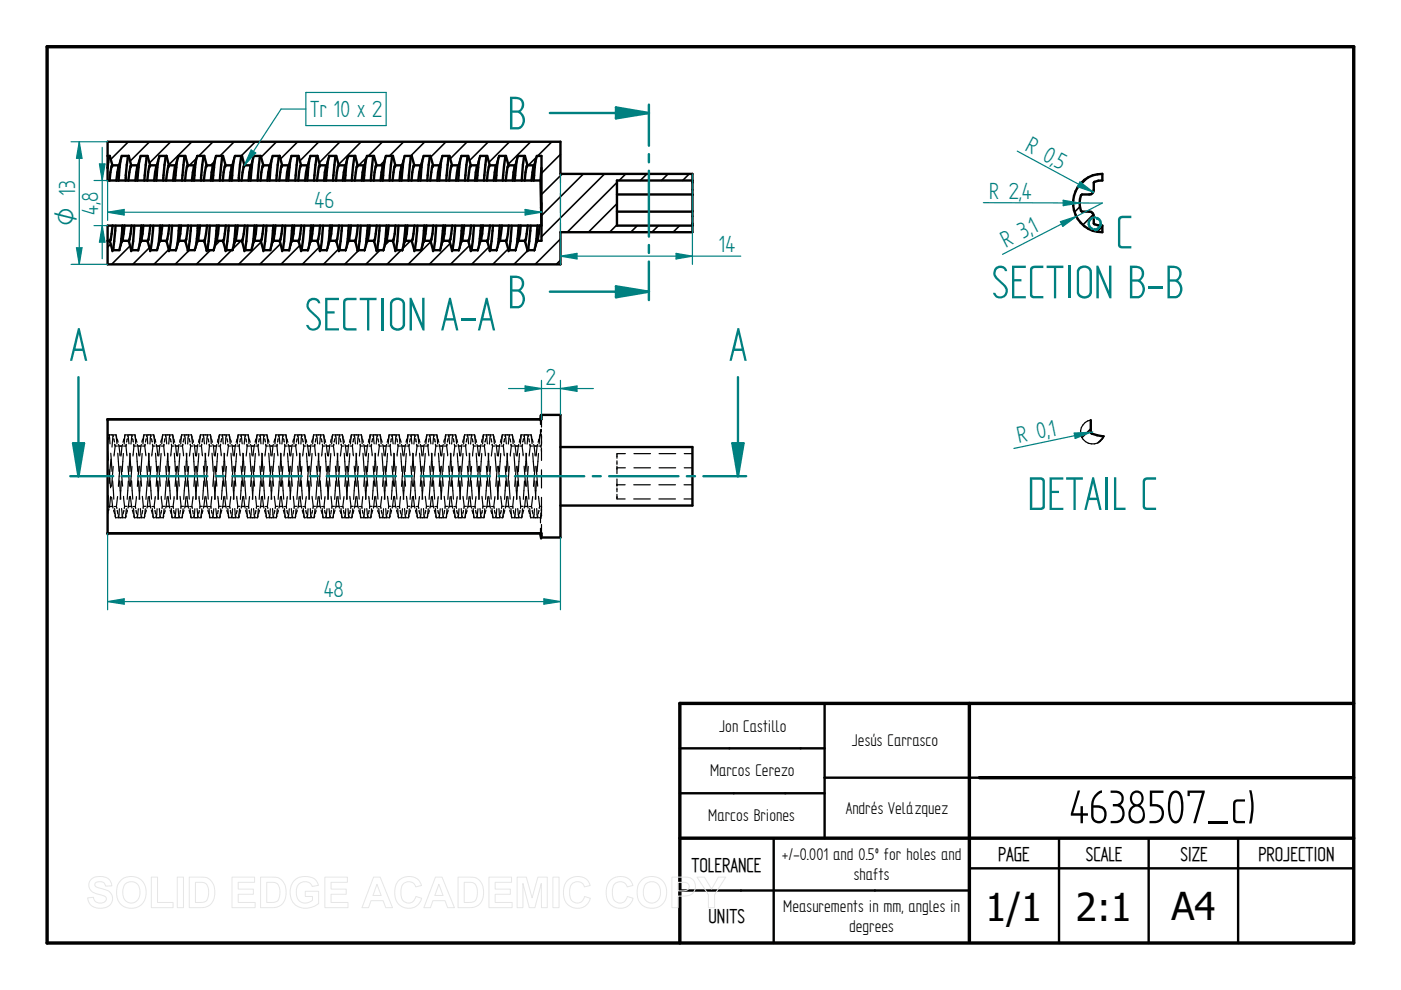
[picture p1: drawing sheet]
<svg xmlns="http://www.w3.org/2000/svg" width="297mm" height="210mm" viewBox="0 0 297 210" stroke-linecap="round" stroke-linejoin="round" font-family="sans-serif">
<defs><g id="words">
<g font-size="11.3" fill="#008080">
<text x="107.6" y="27.4">B</text>
<text x="236.5" y="52.7">C</text>
<text x="107.6" y="65.4">B</text>
<text x="210.2" y="63.2">SECTION B-B</text>
<text x="64.6" y="70.1">SECTION A-A</text>
<text x="14.7" y="76.5">A</text>
<text x="154.6" y="76.5">A</text>
<text x="217.8" y="108.1">DETAIL C</text>
</g>
<text font-size="11.3" x="226.7" y="174.5">4638507_c)</text>
<g font-size="8.1">
<text x="208.9" y="195.3">1/1</text>
<text x="228.1" y="195.3">2:1</text>
<text x="248.4" y="195.1">A4</text>
</g>
<g font-size="5.6" fill="#008080">
<text x="65.7" y="24.8">Tr 10 x 2</text>
<text x="217.2" y="31.9" transform="rotate(28 217.2 31.9)">R 0,</text>
<text x="223.2" y="35.1" transform="rotate(28 223.2 35.1)">5</text>
<text x="20.8" y="45.5" transform="rotate(-90 20.8 45.5)">4,8</text>
<text x="66.7" y="44.1">46</text>
<text x="209.7" y="42.1">R 2,4</text>
<text x="152.4" y="53.4">14</text>
<text x="213.2" y="52.6" transform="rotate(-27 213.2 52.6)">R 3,</text>
<text x="219.1" y="49.6" transform="rotate(-27 219.1 49.6)">1</text>
<text x="115.7" y="81.5">2</text>
<text x="216" y="94" transform="rotate(-12 216 94)">R 0,</text>
<text x="222.8" y="92.6" transform="rotate(-12 222.8 92.6)">1</text>
<text x="68.7" y="126.7">48</text>
</g>
<text font-size="5.4" fill="#008080" x="15.9" y="47.8" transform="rotate(-90 15.9 47.8)">O 13</text>
<g font-size="4.8">
<text x="146.6" y="184.8">TOLERANCE</text>
<text x="211.6" y="182.5">PAGE</text>
<text x="230.2" y="182.5">SCALE</text>
<text x="250.3" y="182.5">SIZE</text>
<text x="266.8" y="182.5">PROJECTION</text>
<text x="150.2" y="195.8">UNITS</text>
</g>
<g font-size="4.1">
<text x="152.5" y="155.1">Jon Castillo</text>
<text x="180.6" y="158.2">Jesús Carrasco</text>
<text x="150.5" y="164.5">Marcos Cerezo</text>
<text x="179.3" y="172.6">Andrés Velázquez</text>
<text x="150.2" y="174.1">Marcos Briones</text>
<text x="165.8" y="182.4">+/-0.001 and 0.5º for holes and</text>
<text x="181" y="186.6">shafts</text>
<text x="166.1" y="193.5">Measurements in mm, angles in</text>
<text x="180" y="197.6">degrees</text>
</g>
</g></defs>
<path d="M10 9.9h277v190h-277zM205.5 149.1v50.5M287 149.1h-142.9v50.8M144.1 177.7h142.9M207.6 164.9h79.4" fill="none" stroke="#000" stroke-width=".72"/>
<g fill="none" stroke="#000" stroke-width=".51">
<path d="M114.7 88l.1 .9h-92v24.2h92l-.1 .9M114.7 88l-.1 .9M114.7 88h4.1v26h-4.1M118.8 94.8h28v12.4h-28M114.6 113.1l.1 .9M144.1 158.7h30.7M174.8 149.1v28.6M144.1 168.2h30.7M164 177.7v22.2M207.6 164.9h-32.8M224.5 177.7v22.2M243.5 177.7v22.2"/>
<path d="M262.5 177.7v22.2M144.1 188.8h61.4M205.5 184.1h81.5"/>
</g>
<g fill="none" stroke="#000" stroke-width=".25">
<path d="M22.8 92.2h1.2l-.3 2.6M22.8 95.7l.2 1.9M22.9 93.6l-.1 .3M23 92.8l-.1 .5M23.1 92.5l.1-.3 .1 1.9M23.1 99.6l.3 3.8M23.5 96.1l.2 3.8M23.5 97.4l-.3 5.1M24 92.2v.3M24 98.9l-.3 4.2M24.1 93l.2 .7M24.2 92.2h.4"/>
<path d="M24.3 94.2h.1M24.3 94.2l.1 .4M24.4 94.6h.5M24.4 94.6l-.2 2.1M24.6 92.2l.2 1.9M24.6 92.2l.1 .3M24.7 92.6h.1M24.8 93l.2 .8M25 96.1l.2 3.8M25.1 94.2l.1 .4M25.2 94.6l.2 2M25.2 94.6h.7"/>
<path d="M25.4 98.9l-.3 4.2M25.7 98.8l.3 4.3M25.9 94.6l-.2 2.1M26 94.2l-.1 .4M26.2 96.1l-.3 3.9M26.2 94.6h.5M26.3 93l-.2 .8M26.4 92.6h.1M26.5 92.2h.5M26.5 92.2l-.1 .3M26.5 92.2l-.2 1.9M26.7 94.6l.2 2"/>
<path d="M26.8 94.2h.1M26.8 94.2l-.1 .4M27 93l-.2 .7M27.1 98.8l.4 4.3M27.1 92.2v.3M27.1 92.2h.9l-.2 1.9M27.1 92.2l.2 1.9M27.5 96.1l.3 3.8M27.6 96.1l-.3 3.9M28 92.2v.3M28 98.9l-.4 4.2M28.1 93l.2 .7"/>
<path d="M28.1 92.2h.5M28.4 94.2h.1M28.4 94.2v.4M28.4 94.6l-.2 2.1M28.4 94.6h.5M28.6 92.2l.2 1.9M28.6 92.2l.1 .3M28.7 92.6h.1M28.8 93l.2 .8M29 96.1l.2 3.8M29.1 94.2l.1 .4M29.2 94.6l.3 2"/>
<path d="M29.2 94.6h.7M29.5 98.9l-.4 4.2M29.6 98.8l.4 4.3M29.9 94.6l-.3 2.1M30 94.2l-.1 .4M30.1 96.1l-.2 3.9M30.2 94.6h.5M30.3 93l-.2 .8M30.4 92.6h.1M30.5 92.2h.4M30.5 92.2l-.1 .3M30.5 92.2l-.2 1.9"/>
<path d="M30.7 94.6l.2 2M30.7 94.2v.4M30.8 94.2h.1M31 93l-.1 .7M31.1 98.8l.4 4.3M31.2 92.2h.8l-.2 1.9M31.2 92.2l-.1 .3M31.2 92.2l.1 1.9M31.5 96.1l.2 3.8M31.6 96.1l-.2 3.9M32 92.2v.3M32 98.9l-.3 4.2"/>
<path d="M32.1 93l.2 .7M32.2 92.2h.4M32.3 94.2h.1M32.3 94.2l.1 .4M32.4 94.6l-.2 2.1M32.4 94.6h.5M32.6 92.2l.2 1.9M32.6 92.2l.1 .3M32.7 92.6h.1M32.8 93l.2 .8M33 96.1l.2 3.8M33.1 94.2l.1 .4"/>
<path d="M33.2 94.6l.2 2M33.2 94.6h.7M33.4 98.9l-.3 4.2M33.7 98.8l.3 4.3M33.9 94.6l-.2 2.1M34 94.2l-.1 .4M34.2 96.1l-.3 3.9M34.2 94.6h.5M34.3 93l-.2 .8M34.4 92.6h.1M34.5 92.2h.5M34.5 92.2l-.1 .3"/>
<path d="M34.5 92.2l-.2 1.9M34.7 94.6l.2 2M34.8 94.2h.1M34.8 94.2l-.1 .4M35 93l-.2 .7M35.1 98.8l.4 4.3M35.1 92.2l.2 1.9M35.5 92.2h.5l-.2 1.9M35.5 96.1l.3 3.8M35.6 96.1l-.3 3.9M35.6 92.2h-.5v.3M36 92.2v.3"/>
<path d="M36 98.9l-.4 4.2M36.1 93l.2 .7M36.1 92.2h.5M36.4 94.2h.1M36.4 94.2v.4M36.4 94.6l-.2 2.1M36.4 94.6h.5M36.7 92.5l-.1-.3 .2 1.9M36.7 92.6h.1M36.8 93l.2 .8M37 96.1l.2 3.8M37.1 94.2l.2 .4"/>
<path d="M37.3 94.6l.2 2M37.3 94.6h.6M37.5 98.9l-.4 4.2M37.6 98.8l.4 4.3M37.9 94.6l-.3 2.1M38 94.2l-.1 .4M38.1 96.1l-.2 3.9M38.2 94.6h.5M38.3 93l-.2 .8M38.4 92.6h.1M38.5 92.2h.4M38.5 92.2l-.1 .3"/>
<path d="M38.5 92.2l-.2 1.9M38.7 94.6l.2 2M38.7 94.2v.4M38.8 94.2h.1M39 93l-.1 .7M39.1 98.8l.4 4.3M39.2 92.2l.1 1.9M39.5 92.2h.5l-.2 1.9M39.5 96.1l.2 3.8M39.6 92.2h-.4l-.1 .3M39.6 96.1l-.2 3.9M40 92.2v.3"/>
<path d="M40 98.9l-.3 4.2M40.1 93l.2 .7M40.2 92.2h.4M40.3 94.2h.1M40.3 94.2l.1 .4M40.4 94.6l-.2 2.1M40.4 94.6h.5M40.7 92.5l-.1-.3 .2 1.9M40.7 92.6h.1M40.8 93l.2 .8M41 96.1l.2 3.8M41.1 94.2l.1 .4"/>
<path d="M41.2 94.6l.2 2M41.2 94.6h.7M41.4 98.9l-.3 4.2M41.7 98.8l.3 4.3M41.9 94.6l-.2 2.1M41.9 94.2v.4M42.2 96.1l-.3 3.9M42.2 94.6h.5M42.3 93l-.2 .8M42.4 92.6h.1M42.5 92.2h.5M42.5 92.2l-.1 .3"/>
<path d="M42.5 92.2l-.2 1.9M42.7 94.6l.2 2M42.8 94.2h.1M42.8 94.2l-.1 .4M43 93l-.2 .7M43.1 98.8l.4 4.3M43.1 92.2l.2 1.9M43.5 92.2h.5M43.5 96.1l.3 3.8M43.6 96.1l-.3 3.9M43.6 92.2h-.5v.3M44 92.2v.3"/>
<path d="M44 98.9l-.4 4.2M44 92.2l-.2 1.9M44.1 93l.2 .7M44.2 92.2h.4M44.4 94.2h.1M44.4 94.2v.4M44.4 94.6l-.2 2.1M44.4 94.6h.5M44.7 92.5l-.1-.3 .2 1.9M44.7 92.6h.1M44.8 93l.2 .8M45 96.1l.2 3.8"/>
<path d="M45.1 94.2l.2 .4M45.3 94.6l.2 2M45.3 94.6h.6M45.5 98.9l-.4 4.2M45.6 98.8l.4 4.3M45.9 94.6l-.3 2.1M46 94.2l-.1 .4M46.1 96.1l-.2 3.9M46.2 94.6h.5M46.3 93l-.2 .8M46.4 92.6h.1M46.5 92.2l-.1 .3"/>
<path d="M46.5 92.2h.4M46.5 92.2l-.2 1.9M46.7 94.6l.2 2M46.7 94.2v.4M46.8 94.2h.1M47 93l-.1 .7M47.1 98.8l.4 4.3M47.2 92.2l.1 1.9M47.5 92.2h.5M47.5 96.1l.2 3.8M47.6 92.2h-.4l-.1 .3M47.6 96.1l-.2 3.9"/>
<path d="M48 92.2v.3M48 92.2l-.2 1.9M48 98.9l-.3 4.2M48.1 93l.2 .7M48.2 92.2h.4M48.3 94.2h.1M48.3 94.2l.1 .4M48.4 94.6l-.2 2.1M48.4 94.6h.5M48.7 92.5l-.1-.3 .2 1.9M48.7 92.6h.1M48.8 93l.2 .8"/>
<path d="M49 96.1l.2 3.8M49.1 94.2l.1 .4M49.2 94.6l.2 2M49.2 94.6h.7M49.4 98.9l-.3 4.2M49.7 98.8l.3 4.3M49.9 94.6l-.2 2.1M50 94.2l-.1 .4M50.2 96.1l-.3 3.9M50.2 94.6h.5M50.3 93l-.2 .8M50.4 92.6h.1"/>
<path d="M50.5 92.2l-.1 .3M50.5 92.2h.5M50.5 92.2l-.2 1.9M50.7 94.6l.2 2M50.8 94.2h.1M50.8 94.2l-.1 .4M51 93l-.2 .7M51.1 98.8l.4 4.3M51.1 92.2l.2 1.9M51.5 92.2h.5M51.5 96.1l.3 3.8M51.6 96.1l-.3 3.9"/>
<path d="M51.6 92.2h-.5v.3M52 92.2v.3M52 98.9l-.4 4.2M52 92.2l-.2 1.9M52.1 93l.2 .7M52.2 92.2h.4M52.4 94.2h.1M52.4 94.2v.4M52.4 94.6l-.2 2.1M52.4 94.6h.5M52.7 92.5l-.1-.3 .2 1.9M52.7 92.6h.1"/>
<path d="M52.8 93l.2 .8M53 96.1l.2 3.8M53.1 94.2l.2 .4M53.3 94.6l.2 2M53.3 94.6h.6M53.5 98.9l-.4 4.2M53.6 98.8l.4 4.3M53.9 94.6l-.3 2.1M54 94.2l-.1 .4M54.1 96.1l-.2 3.9M54.2 94.6h.5M54.3 93l-.2 .8"/>
<path d="M54.4 92.6h.1M54.5 92.2l-.1 .3M54.5 92.2h.4M54.5 92.2l-.2 1.9M54.7 94.6l.2 2M54.7 94.2v.4M54.8 94.2h.1M55 93l-.1 .7M55.1 98.8l.4 4.3M55.2 92.2l-.1 .3M55.2 92.2h.8M55.2 92.2l.1 1.9"/>
<path d="M55.5 96.1l.2 3.8M55.6 96.1l-.2 3.9M56 92.2v.3M56 92.2l-.2 1.9M56 98.9l-.3 4.2M56.1 93l.2 .7M56.2 92.2h.4M56.3 94.2h.1M56.3 94.2l.1 .4M56.4 94.6l-.2 2.1M56.4 94.6h.5M56.6 92.2l.2 1.9"/>
<path d="M56.6 92.2l.1 .3M56.7 92.6h.1M56.8 93l.2 .8M57 96.1l.2 3.8M57.1 94.2l.1 .4M57.2 94.6l.2 2M57.2 94.6h.7M57.4 98.9l-.3 4.2M57.7 98.8l.3 4.3M57.9 94.6l-.2 2.1M58 94.2l-.1 .4M58.2 96.1l-.3 3.9"/>
<path d="M58.2 94.6h.5M58.3 93l-.2 .8M58.4 92.6h.1M58.5 92.2l-.1 .3M58.5 92.2h.5M58.5 92.2l-.2 1.9M58.7 94.6l.2 2M58.8 94.2h.1M58.8 94.2l-.1 .4M59 93l-.2 .7M59.1 98.8l.4 4.3M59.1 92.2v.3"/>
<path d="M59.1 92.2h.9M59.1 92.2l.2 1.9M59.5 96.1l.3 3.8M59.6 96.1l-.3 3.9M60 92.2v.3M60 98.9l-.4 4.2M60 92.2l-.2 1.9M60.1 93l.2 .7M60.2 92.2h.4M60.4 94.2h.1M60.4 94.2v.4M60.4 94.6l-.2 2.1"/>
<path d="M60.4 94.6h.5M60.6 92.2l.2 1.9M60.6 92.2l.1 .3M60.7 92.6h.1M60.8 93l.2 .8M61 96.1l.2 3.8M61.1 94.2l.2 .4M61.3 94.6l.2 2M61.3 94.6h.6M61.5 98.9l-.4 4.2M61.6 98.8l.4 4.3M61.9 94.6l-.3 2.1"/>
<path d="M62 94.2l-.1 .4M62.1 96.1l-.2 3.9M62.2 94.6h.5M62.3 93l-.2 .8M62.4 92.6h.1M62.5 92.2l-.1 .3M62.5 92.2h.4M62.5 92.2l-.2 1.9M62.7 94.6l.2 2M62.7 94.2v.4M62.8 94.2h.1M63 93l-.1 .7"/>
<path d="M63.1 98.8l.4 4.3M63.2 92.2l-.1 .3M63.2 92.2h.8M63.2 92.2l.1 1.9M63.5 96.1l.3 3.8M63.6 96.1l-.2 3.9M64 92.2v.3M64 92.2l-.2 1.9M64 98.9l-.3 4.2M64.1 93l.2 .7M64.2 92.2h.4M64.3 94.2h.1"/>
<path d="M64.3 94.2l.1 .4M64.4 94.6l-.2 2.1M64.4 94.6h.5M64.6 92.2l.2 1.9M64.6 92.2l.1 .3M64.7 92.6h.1M64.8 93l.2 .8M65 96.1l.2 3.8M65.1 94.2l.1 .4M65.2 94.6l.2 2M65.2 94.6h.7M65.4 98.9l-.3 4.2"/>
<path d="M65.7 98.8l.3 4.3M65.9 94.6l-.2 2.1M66 94.2l-.1 .4M66.2 96.1l-.3 3.9M66.2 94.6h.5M66.3 93l-.2 .8M66.4 92.6h.1M66.5 92.2l-.1 .3M66.5 92.2h.5M66.5 92.2l-.2 1.9M66.7 94.6l.2 2M66.8 94.2h.1"/>
<path d="M66.8 94.2l-.1 .4M67 93l-.2 .7M67.1 98.8l.4 4.3M67.1 92.2v.3M67.1 92.2h.9M67.1 92.2l.2 1.9M67.5 96.1l.3 3.8M67.6 96.1l-.3 3.9M68 92.2v.3M68 98.9l-.4 4.2M68 92.2l-.2 1.9M68.1 93l.2 .7"/>
<path d="M68.2 92.2h.4M68.4 94.2h.1M68.4 94.2v.4M68.4 94.6l-.2 2.1M68.4 94.6h.5M68.6 92.2l.2 1.9M68.6 92.2l.1 .3M68.7 92.6h.1M68.8 93l.2 .8M69 96.1l.2 3.8M69.1 94.2l.1 .4M69.2 94.6l.3 2"/>
<path d="M69.2 94.6h.7M69.5 98.9l-.4 4.2M69.6 98.8l.4 4.3M69.9 94.6l-.3 2.1M70 94.2l-.1 .4M70.1 96.1l-.2 3.9M70.2 94.6h.5M70.3 93l-.2 .8M70.4 92.6h.1M70.5 92.2l-.2 1.9M70.5 92.2l-.1 .3M70.5 92.2h.4"/>
<path d="M70.7 94.6l.2 2M70.7 94.2v.4M70.8 94.2h.1M71 93l-.1 .7M71.1 98.8l.4 4.3M71.2 92.2l.1 1.9M71.5 96.1l.3 3.8M71.6 96.1l-.2 3.9M72 92.2v.3M72 92.2h-.8l-.1 .3M72 92.2l-.2 1.9M72 98.9l-.3 4.2"/>
<path d="M72.1 93l.2 .7M72.2 92.2h.4M72.3 94.2h.1M72.3 94.2l.1 .4M72.4 94.6l-.2 2.1M72.4 94.6h.5M72.6 92.2l.2 1.9M72.6 92.2l.1 .3M72.7 92.6h.1M72.8 93l.2 .8M73 96.1l.2 3.8M73.1 94.2l.1 .4"/>
<path d="M73.2 94.6l.2 2M73.2 94.6h.7M73.4 98.9l-.3 4.2M73.7 98.8l.3 4.3M73.9 94.6l-.2 2.1M74 94.2l-.1 .4M74.2 96.1l-.3 3.9M74.2 94.6h.5M74.3 93l-.2 .8M74.4 92.6h.1M74.5 92.2l-.2 1.9M74.5 92.2l-.1 .3"/>
<path d="M74.5 92.2h.5M74.7 94.6l.2 2M74.8 94.2h.1M74.8 94.2l-.1 .4M75 93l-.2 .7M75.1 98.8l.4 4.3M75.1 92.2v.3M75.1 92.2h.9M75.1 92.2l.3 1.9M75.5 96.1l.3 3.8M75.6 96.1l-.2 3.9M76 92.2v.3"/>
<path d="M76 98.9l-.4 4.2M76 92.2l-.2 1.9M76.1 93l.2 .7M76.2 92.2h.4M76.4 94.2h.1M76.4 94.2v.4M76.4 94.6l-.2 2.1M76.4 94.6h.5M76.6 92.2l.2 1.9M76.6 92.2l.1 .3M76.7 92.6h.1M76.8 93l.2 .8"/>
<path d="M77 96.1l.2 3.8M77.1 94.2l.1 .4M77.2 94.6l.3 2M77.2 94.6h.7M77.5 98.9l-.4 4.2M77.6 98.8l.4 4.3M77.9 94.6l-.3 2.1M78 94.2l-.1 .4M78.1 96.1l-.2 3.9M78.2 94.6h.5M78.3 93l-.2 .8M78.4 92.6h.1"/>
<path d="M78.5 92.2l-.2 1.9M78.5 92.2l-.1 .3M78.5 92.2h.4M78.7 94.6l.2 2M78.7 94.2v.4M78.8 94.2h.1M79 93l-.1 .7M79.1 98.8l.4 4.3M79.2 92.2l-.1 .3M79.2 92.2h.8M79.2 92.2l.1 1.9M79.5 96.1l.3 3.8"/>
<path d="M79.6 96.1l-.2 3.9M80 92.2v.3M80 92.2l-.2 1.9M80 98.9l-.3 4.2M80.1 93l.2 .7M80.2 92.2h.4M80.3 94.2h.1M80.3 94.2l.1 .4M80.4 94.6l-.2 2.1M80.4 94.6h.5M80.6 92.2l.2 1.9M80.6 92.2l.1 .3"/>
<path d="M80.7 92.6h.1M80.8 93l.2 .8M81 96.1l.2 3.8M81.1 94.2l.1 .4M81.2 94.6l.2 2M81.2 94.6h.7M81.4 98.9l-.3 4.2M81.7 98.8l.3 4.3M81.9 94.6l-.2 2.1M82 94.2l-.1 .4M82.2 96.1l-.3 3.9M82.2 94.6h.5"/>
<path d="M82.3 93l-.2 .8M82.4 92.6h.1M82.5 92.2l-.1 .3M82.5 92.2h.5M82.5 92.2l-.2 1.9M82.7 94.6l.2 2M82.8 94.2h.1M82.8 94.2l-.1 .4M83 93l-.2 .7M83.1 98.8l.4 4.3M83.1 92.2v.3M83.1 92.2h.9l-.2 1.9"/>
<path d="M83.1 92.2l.3 1.9M83.5 96.1l.3 3.8M83.6 96.1l-.2 3.9M84 92.2v.3M84 98.9l-.4 4.2M84.1 93l.2 .7M84.2 92.2h.4M84.4 94.2h.1M84.4 94.2v.4M84.4 94.6l-.2 2.1M84.4 94.6h.5M84.6 92.2l.2 1.9"/>
<path d="M84.6 92.2l.1 .3M84.7 92.6h.1M84.8 93l.2 .8M85 96.1l.2 3.8M85.1 94.2l.1 .4M85.2 94.6l.3 2M85.2 94.6h.7M85.5 98.9l-.4 4.2M85.6 98.8l.4 4.3M85.9 94.6l-.3 2.1M86 94.2l-.1 .4M86.1 96.1l-.2 3.9"/>
<path d="M86.2 94.6h.5M86.3 93l-.2 .8M86.4 92.6h.1M86.5 92.2l-.1 .3M86.5 92.2h.4M86.5 92.2l-.2 1.9M86.7 94.6l.2 2M86.7 94.2v.4M86.8 94.2h.1M87 93l-.1 .7M87.1 98.8l.4 4.3M87.2 92.2l-.1 .3"/>
<path d="M87.2 92.2h.8M87.2 92.2l.1 1.9M87.5 96.1l.3 3.8M87.6 96.1l-.3 3.9M88 92.2v.3M88 92.2l-.2 1.9M88 98.9l-.3 4.2M88.1 93l.2 .7M88.2 92.2h.4M88.3 94.2h.1M88.3 94.2l.1 .4M88.4 94.6l-.2 2.1"/>
<path d="M88.4 94.6h.5M88.6 92.2l.2 1.9M88.6 92.2l.1 .3M88.7 92.6h.1M88.8 93l.2 .8M88.9 96.1l.3 3.8M89.2 94.2v.4M89.2 94.6l.2 2M89.2 94.6h.7M89.4 98.9l-.3 4.2M89.7 98.8l.3 4.3M89.9 94.6l-.2 2.1"/>
<path d="M90 94.2l-.1 .4M90.2 96.1l-.3 3.9M90.2 94.6h.5M90.3 93l-.2 .8M90.4 92.6h.1M90.5 92.2l-.2 1.9M90.5 92.2h.4M90.5 92.2l-.1 .3M90.7 94.6l.2 2M90.8 94.2h.1M90.8 94.2l-.1 .4M91 93l-.2 .7"/>
<path d="M91.1 98.8l.3 4.3M91.1 92.2v.3M91.1 92.2h.9M91.1 92.2l.3 1.9M91.5 96.1l.3 3.8M91.6 96.1l-.2 3.9M92 92.2v.3M92 98.9l-.4 4.2M92 92.2l-.2 1.9M92.1 93l.2 .7M92.2 92.2h.4M92.3 94.2h.1"/>
<path d="M92.4 94.2v.4M92.4 94.6l-.2 2.1M92.4 94.6h.5M92.6 92.2l.2 1.9M92.6 92.2l.1 .3M92.7 92.6h.1M92.8 93l.2 .8M93 96.1l.2 3.8M93.1 94.2l.1 .4M93.2 94.6l.3 2M93.2 94.6h.7M93.5 98.9l-.4 4.2"/>
<path d="M93.6 98.8l.4 4.3M93.9 94.6l-.3 2.1M94 94.2l-.1 .4M94.1 96.1l-.2 3.9M94.2 94.6h.5M94.3 93l-.2 .8M94.4 92.6h.1M94.5 92.2l-.2 1.9M94.5 92.2h.5M94.5 92.2l-.1 .3M94.7 94.6l.2 2M94.7 94.2v.4"/>
<path d="M94.8 94.2h.1M95 93l-.1 .7M95.1 98.8l.4 4.3M95.2 92.2l-.1 .3M95.2 92.2h.8M95.2 92.2l.1 1.9M95.5 96.1l.3 3.8M95.6 96.1l-.3 3.9M96 92.2l.1 .3M96 92.2l-.2 1.9M96 98.9l-.3 4.2M96.1 93l.2 .7"/>
<path d="M96.2 92.2h.4M96.3 94.2h.1M96.3 94.2l.1 .4M96.4 94.6l-.2 2.1M96.4 94.6h.5M96.7 92.5l-.1-.3 .2 1.9M96.7 92.6h.1M96.8 93l.2 .8M96.9 96.1l.3 3.8M97.2 94.2v.4M97.2 94.6l.2 2M97.2 94.6h.7"/>
<path d="M97.4 98.9l-.3 4.2M97.7 98.8l.3 4.3M97.9 94.6l-.2 2.1M98 94.2l-.1 .4M98.2 96.1l-.3 3.9M98.2 94.6h.5M98.3 93l-.2 .8M98.4 92.6h.1M98.5 92.2l-.2 1.9M98.5 92.2h.4M98.5 92.2l-.1 .3M98.7 94.6l.2 2"/>
<path d="M98.8 94.2h.1M98.8 94.2l-.1 .4M99 93l-.2 .7M99.1 98.8l.3 4.3M99.1 92.2v.3M99.1 92.2h.9M99.1 92.2l.3 1.9M99.5 96.1l.3 3.8M99.6 96.1l-.2 3.9M100 98.9l-.4 4.2M100 92.2v.3M100 92.2l-.2 1.9"/>
<path d="M100.1 93l.2 .7M100.2 92.2h.4M100.3 94.2h.1M100.4 94.2v.4M100.4 94.6l-.2 2.1M100.4 94.6h.5M100.6 92.2l.2 1.9M100.6 92.2l.1 .3M100.7 92.6h.1M100.8 93l.2 .8M101 96.1l.2 3.8M101.1 94.2l.1 .4"/>
<path d="M101.2 94.6l.3 2M101.2 94.6h.7M101.5 98.9l-.4 4.2M101.6 98.8l.4 4.3M101.9 94.6l-.3 2.1M102 94.2l-.1 .4M102.1 96.1l-.2 3.9M102.2 94.6h.5M102.3 93l-.2 .8M102.4 92.6h.1M102.5 92.2l-.2 1.9M102.5 92.2h.5"/>
<path d="M102.5 92.2l-.1 .3M102.7 94.6l.2 2M102.7 94.2v.4M102.8 94.2h.1M103 93l-.2 .7M103.1 98.8l.4 4.3M103.2 92.2l-.1 .3M103.2 92.2h.8M103.2 92.2l.1 1.9M103.5 96.1l.3 3.8M103.6 96.1l-.3 3.9M104 92.2l.1 .3"/>
<path d="M104 92.2l-.2 1.9M104 98.9l-.3 4.2M104.1 93l.2 .7M104.2 92.2h.4M104.3 94.2h.1M104.3 94.2l.1 .4M104.4 94.6l-.2 2.1M104.4 94.6h.5M104.6 92.2l.2 1.9M104.6 92.2l.1 .3M104.7 92.6h.1M104.8 93l.2 .8"/>
<path d="M104.9 96.1l.3 3.8M105.2 94.2v.4M105.2 94.6l.2 2M105.2 94.6h.7M105.4 98.9l-.3 4.2M105.7 98.8l.3 4.3M105.9 94.6l-.2 2.1M106 94.2l-.1 .4M106.2 96.1l-.3 3.9M106.2 94.6h.5M106.3 93l-.2 .8M106.4 92.6h.1"/>
<path d="M106.5 92.2l-.2 1.9M106.5 92.2h.4M106.5 92.2l-.1 .3M106.7 94.6l.2 2M106.8 94.2h.1M106.8 94.2l-.1 .4M107 93l-.2 .7M107.1 98.8l.3 4.3M107.1 92.2v.3M107.1 92.2h.9M107.1 92.2l.3 1.9M107.5 96.1l.3 3.8"/>
<path d="M107.6 96.1l-.2 3.9M108 98.9l-.3 4.2M108 92.2v.3M108 92.2l-.2 1.9M108.1 93l.2 .7M108.2 92.2h.4M108.3 94.2h.1M108.4 94.2v.4M108.4 94.6l-.2 2.1M108.4 94.6h.5M108.6 92.2l.2 1.9M108.6 92.2l.1 .3"/>
<path d="M108.7 92.6h.1M108.8 93l.2 .8M109 96.1l.2 3.8M109.1 94.2l.1 .4M109.2 94.6l.3 2M109.2 94.6h.7M109.5 98.9l-.4 4.2M109.6 98.8l.4 4.3M109.9 94.6l-.3 2.1M110 94.2l-.1 .4M110.1 96.1l-.2 3.9M110.2 94.6h.5"/>
<path d="M110.3 93l-.2 .8M110.4 92.6h.1M110.5 92.2l-.2 1.9M110.5 92.2h.5M110.5 92.2l-.1 .3M110.7 94.6l.2 2M110.7 94.2v.4M110.8 94.2h.1M111 93l-.2 .7M111.1 98.8l.4 4.3M111.2 92.2l-.1 .3M111.2 92.2h.8"/>
<path d="M111.2 92.2l.1 1.9M111.5 96.1l.3 3.8M111.6 96.1l-.3 3.9M112 92.2l.1 .3M112 92.2l-.2 1.9M112 98.9l-.3 4.2M112.1 93l.2 .7M112.2 92.2h.4M112.3 94.2h.1M112.3 94.2l.1 .4M112.4 94.6l-.2 2.1M112.4 94.6h.5"/>
<path d="M112.6 92.2l.2 1.9M112.6 92.2l.1 .3M112.7 92.6h.1M112.8 93l.2 .8M112.9 96.1l.3 3.8M113.2 94.2v.4M113.2 94.6l.2 2M113.2 94.6h.7M113.5 98.9l-.4 4.2M113.7 98.8l.3 4.3M113.9 94.6l-.2 2.1M114 94.2l-.1 .4"/>
<path d="M114.2 96.1l-.3 3.9M114.2 94.6h.5M114.3 93l-.2 .8M114.4 92.6h.1M114.5 92.2l-.2 1.9M114.5 92.2l-.1 .3M114.6 91.1l-.1 1.1M114.6 88.9v1.1M114.6 91.7v.2M114.7 91.3h.1M114.7 91.3l-.1 .2M114.7 94.6v.3"/>
<path d="M114.7 94.3v.3M114.7 91.1v.2M114.7 91.3v.3M114.8 91h.1M114.8 92.1v.5M114.8 95.3v.4M114.8 95v2.6M114.8 88.9v1.7M114.8 92.2v2.2M114.8 99.6v3.9M130.8 99.3h.1M130.8 96.2h.1"/>
<path d="M130.8 96.4v.1M130.8 96.6h.1M130.8 99.3v1.1M130.8 98.8v.4h1.8M130.8 96.6v.6M130.8 97.7v.8M130.8 96.2h1.8M134.4 99.2h3.5M134.4 96.2h3.5M139.7 99.2h3.6M139.7 96.2h3.6M145.1 99.2h1.7"/>
<path d="M145.1 96.2h1.7M22.8 107.4h.4M22.9 108.7l-.1 .2M23 105.1l-.2 2.5M23.1 107.9l-.1 .5M23.2 107.4v.2M23.2 107.4h.5M23.4 105.3l-.2 2.1M23.6 107.4h.3M23.7 105.4l.2 2M23.9 107.4l.1 .3M23.9 101.9l.2 3.9"/>
<path d="M24.1 108.2l.2 .7M24.2 107.4h.5M24.3 107.8l.2 2M24.4 109.3l.1 .5M24.5 109.8h.4M24.7 107.4l.1 .4M24.8 108.2l.2 .8M24.9 105.3l-.2 2.1M25.1 109.4v.4M25.3 107.9l-.2 1.9M25.4 101.9l.2 3.9M25.7 102l-.2 3.9"/>
<path d="M25.8 107.8l.1 2M25.9 109.8h-.8M26 109.4l-.1 .4M26.2 109.8h.4M26.2 105.2l.2 2.2M26.3 108.2l-.2 .8M26.4 107.4h.5M26.4 107.4l-.1 .4M26.7 109.3l-.1 .5M26.8 107.9l-.2 1.9M27 108.2l-.2 .7M27.2 102l-.2 3.9"/>
<path d="M27.2 107.4l-.1 .3M27.2 107.4h.5M27.4 107.4h.5M27.5 105.3l-.3 2.1M27.6 105.2l.3 2.2M27.9 107.4l.1 .3M27.9 101.9l.2 3.9M28.1 108.2l.2 .7M28.2 107.4h.5M28.3 107.8l.2 2M28.4 109.3l.1 .5M28.5 109.8h.5"/>
<path d="M28.7 107.4l.1 .4M28.8 108.2l.2 .8M28.9 105.3l-.2 2.1M29.1 109.4v.4M29.1 109.8h.9M29.3 101.9l.3 3.9M29.3 107.9l-.2 1.9M29.8 107.8l.2 2M29.8 102l-.3 3.9M30.1 109.4l-.1 .4M30.2 105.2l.2 2.2M30.2 109.8h.4"/>
<path d="M30.3 108.2l-.2 .8M30.4 107.4l-.1 .4M30.4 107.4h.5M30.7 109.3l-.1 .5M30.8 107.9l-.2 1.9M31 108.2l-.2 .7M31.2 102l-.3 3.9M31.2 107.4v.3M31.2 107.4h.5M31.5 105.3l-.3 2.1M31.5 107.4h.4M31.7 105.2l.2 2.2"/>
<path d="M31.9 107.4l.1 .3M31.9 101.9l.2 3.9M32.1 108.2l.2 .7M32.2 107.4h.5M32.3 107.8l.2 2M32.4 109.3l.1 .5M32.5 109.8h.4M32.7 107.4l.1 .4M32.8 108.2l.2 .8M32.9 105.3l-.2 2.1M33.1 109.4v.4M33.3 107.9l-.2 1.9"/>
<path d="M33.4 101.9l.2 3.9M33.7 102l-.2 3.9M33.8 107.8l.1 2M33.9 109.8h-.8M34 109.4l-.1 .4M34.2 109.8h.4M34.2 105.2l.2 2.2M34.2 108.2l-.1 .8M34.4 107.4l-.1 .4M34.4 107.4h.5M34.7 109.3l-.1 .5M34.8 107.9l-.2 1.9"/>
<path d="M35 108.2l-.2 .7M35.2 102l-.2 3.9M35.2 107.4l-.1 .3M35.2 107.4h.5M35.4 107.4h.5M35.5 105.3l-.3 2.1M35.6 105.2l.3 2.2M35.9 107.4l.1 .3M35.9 101.9l.2 3.9M36.1 108.2l.2 .7M36.2 107.4h.5M36.3 107.8l.2 2"/>
<path d="M36.4 109.3l.1 .5M36.5 109.8h.5M36.7 107.4l.1 .4M36.8 108.2l.2 .8M36.9 105.3l-.2 2.1M37.1 109.4v.4M37.3 101.9l.3 3.9M37.3 107.9l-.2 1.9M37.8 107.8l.2 2M37.8 102l-.3 3.9M38 109.8h-.9M38.1 109.4l-.1 .4"/>
<path d="M38.1 109.8h.5M38.2 105.2l.2 2.2M38.3 108.2l-.2 .8M38.4 107.4v.4M38.4 107.4h.5M38.7 109.3l-.1 .5M38.8 107.9l-.2 1.9M39 108.2l-.2 .7M39.2 102l-.3 3.9M39.2 107.4v.3M39.2 107.4h.5M39.5 105.3l-.3 2.1"/>
<path d="M39.5 107.4h.4M39.7 105.2l.2 2.2M39.9 107.4l.1 .3M39.9 101.9l.2 3.9M40.1 108.2l.2 .7M40.2 107.4h.5M40.3 107.8l.2 1.6M40.4 109.3v.1M40.5 109.4v.4h.4M40.7 107.4l.1 .4M40.8 108.2l.2 .8M40.9 105.3l-.2 2.1"/>
<path d="M41.1 109.4v.4M41.3 107.9l-.2 1.9M41.4 101.9l.2 3.9M41.7 102l-.2 3.9M41.8 107.8l.1 2M41.9 109.8h-.8M42 109.4l-.1 .4M42.2 109.8h.4M42.2 105.2l.2 2.2M42.2 108.2l-.1 .8M42.4 107.4l-.1 .4M42.4 107.4h.5"/>
<path d="M42.7 109.3l-.1 .5M42.8 107.9l-.2 1.9M43 108.2l-.2 .7M43.2 102l-.2 3.9M43.2 107.4l-.1 .3M43.2 107.4h.5M43.4 107.4h.5M43.5 105.3l-.3 2.1M43.6 105.2l.3 2.2M43.9 107.4l.1 .3M43.9 101.9l.3 3.9M44.1 108.2l.2 .7"/>
<path d="M44.2 107.4h.5M44.3 107.8l.2 2M44.4 109.3l.1 .5M44.5 109.8h.5M44.7 107.4v.4M44.8 108.2l.2 .8M44.9 105.3l-.2 2.1M45.1 109.4v.4M45.3 101.9l.3 3.9M45.3 107.9l-.2 1.9M45.8 107.8l.2 2M45.8 102l-.3 3.9"/>
<path d="M46 109.8h-.9M46.1 109.4l-.1 .4M46.1 109.8h.5M46.2 105.2l.2 2.2M46.3 108.2l-.2 .8M46.4 107.4v.4M46.4 107.4h.5M46.7 109.3l-.1 .5M46.8 107.9l-.2 1.9M47 108.2l-.2 .7M47.2 102l-.3 3.9M47.2 107.4v.3"/>
<path d="M47.2 107.4h.5M47.5 105.3l-.3 2.1M47.5 107.4h.4M47.7 105.2l.2 2.2M47.9 107.4l.1 .3M47.9 101.9l.2 3.9M48.1 108.2l.2 .7M48.2 107.4h.5M48.3 107.8l.2 1.6M48.4 109.3v.1M48.5 109.4v.4h.4M48.7 107.4l.1 .4"/>
<path d="M48.8 108.2l.2 .8M48.9 105.3l-.2 2.1M49.1 109.4v.4M49.3 107.9l-.2 1.9M49.4 101.9l.2 3.9M49.7 102l-.2 3.9M49.8 107.8l.2 2M50 109.8h-.9M50 109.4v.4M50.2 109.8h.4M50.2 105.2l.2 2.2M50.2 108.2l-.1 .8"/>
<path d="M50.4 107.4l-.1 .4M50.4 107.4h.5M50.7 109.3l-.1 .5M50.8 107.9l-.2 1.9M51 108.2l-.2 .7M51.2 102l-.2 3.9M51.2 107.4l-.1 .3M51.2 107.4h.5M51.4 107.4h.5M51.5 105.3l-.3 2.1M51.6 105.2l.3 2.2M51.9 107.4l.1 .3"/>
<path d="M51.9 101.9l.3 3.9M52.1 108.2l.2 .7M52.2 107.4h.5M52.3 107.8l.1 1.6M52.4 109.3v.1M52.4 109.4l.1 .4h.5M52.7 107.4v.4M52.8 108.2l.2 .8M52.9 105.3l-.2 2.1M53.1 109.4v.4M53.3 101.9l.3 3.9M53.3 107.9l-.2 1.9"/>
<path d="M53.8 102l-.3 3.9M53.8 107.8l.2 2M54 109.8h-.9M54.1 109.4l-.1 .4M54.1 109.8h.5M54.2 105.2l.2 2.2M54.3 108.2l-.2 .8M54.4 107.4v.4M54.4 107.4h.5M54.7 109.3l-.1 .5M54.8 107.9l-.2 1.9M55 108.2l-.2 .7"/>
<path d="M55.2 107.4v.3M55.2 102l-.3 3.9M55.2 107.4h.5M55.4 107.4h.5M55.5 105.3l-.3 2.1M55.7 105.2l.2 2.2M55.9 107.4l.1 .3M55.9 101.9l.2 3.9M56.1 108.2l.2 .7M56.2 107.4h.5M56.3 107.8l.2 1.6M56.4 109.3v.1"/>
<path d="M56.5 109.4v.4h.4M56.7 107.4l.1 .4M56.9 108.2l.1 .8M56.9 105.3l-.2 2.1M57.1 109.4v.4M57.3 107.9l-.2 1.9M57.4 101.9l.2 3.9M57.7 102l-.2 3.9M57.8 107.8l.2 2M58 109.8h-.9M58 109.4v.4M58.2 105.2l.2 2.2"/>
<path d="M58.2 109.8h.4M58.2 108.2l-.1 .8M58.4 107.4l-.1 .4M58.4 107.4h.5M58.7 109.3l-.1 .5M58.8 107.9l-.2 1.9M59 108.2l-.2 .7M59.2 107.4l-.1 .3M59.2 102l-.2 3.9M59.2 107.4h.5M59.4 107.4h.5M59.5 105.3l-.3 2.1"/>
<path d="M59.6 105.2l.3 2.2M59.9 107.4l.1 .3M59.9 101.9l.3 3.9M60.1 108.2l.2 .7M60.2 107.4h.5M60.3 107.8l.1 1.6M60.4 109.3v.1M60.4 109.4l.1 .4h.5M60.7 107.4v.4M60.8 108.2l.2 .8M60.9 105.3l-.2 2.1M61.1 109.4v.4"/>
<path d="M61.3 107.9l-.2 1.9M61.3 101.9l.3 3.9M61.8 102l-.3 3.9M61.8 107.8l.2 2M62 109.8h-.9M62.1 109.4l-.1 .4M62.1 109.8h.5M62.2 105.2l.2 2.2M62.3 108.2l-.2 .8M62.4 107.4v.4M62.4 107.4h.5M62.7 109.3l-.1 .5"/>
<path d="M62.8 107.9l-.2 1.9M63 108.2l-.2 .7M63.2 102l-.3 3.9M63.2 107.4v.3M63.2 107.4h.5M63.4 107.4h.5M63.5 105.3l-.3 2.1M63.7 105.2l.2 2.2M63.9 107.4l.1 .3M63.9 101.9l.2 3.9M64.1 108.2l.2 .7M64.2 107.4h.5"/>
<path d="M64.3 107.8l.2 1.6M64.4 109.3v.1M64.5 109.4v.4h.4M64.7 107.4l.1 .4M64.9 108.2l.1 .8M64.9 105.3l-.2 2.1M65.1 109.4v.4M65.3 107.9l-.2 1.9M65.4 101.9l.2 3.9M65.7 102l-.2 3.9M65.8 107.8l.2 2M66 109.8h-.9"/>
<path d="M66 109.4v.4M66.2 105.2l.2 2.2M66.2 109.8h.4M66.2 108.2l-.1 .8M66.4 107.4l-.1 .4M66.4 107.4h.5M66.7 109.3l-.1 .5M66.8 107.9l-.2 1.9M67 108.2l-.2 .7M67.2 107.4l-.1 .3M67.2 102l-.2 3.9M67.2 107.4h.5"/>
<path d="M67.4 107.4h.5M67.5 105.3l-.3 2.1M67.6 105.2l.3 2.2M67.9 107.4l.1 .3M67.9 101.9l.3 3.9M68.1 108.2l.2 .7M68.2 107.4h.5M68.3 107.8l.1 1.6M68.4 109.3v.1M68.4 109.4l.1 .4h.5M68.7 107.4v.4M68.8 108.2l.2 .8"/>
<path d="M68.9 105.3l-.2 2.1M69.1 109.4v.4M69.3 107.9l-.2 1.9M69.3 101.9l.3 3.9M69.8 102l-.3 3.9M69.8 107.8l.2 2M70 109.8h-.9M70.1 109.4l-.1 .4M70.1 109.8h.5M70.2 105.2l.2 2.2M70.3 108.2l-.2 .8M70.4 107.4v.4"/>
<path d="M70.4 107.4h.5M70.7 109.3l-.1 .5M70.8 107.9l-.2 1.9M71 108.2l-.2 .7M71.2 102l-.3 3.9M71.2 107.4v.3M71.2 107.4h.5M71.4 107.4h.5M71.5 105.3l-.3 2.1M71.7 105.2l.2 2.2M71.9 101.9l.2 3.9M71.9 107.4l.1 .3"/>
<path d="M72.1 108.2l.2 .7M72.2 107.4h.5M72.3 107.8l.2 2M72.4 109.3l.1 .5M72.5 109.8h.4M72.7 107.4l.1 .4M72.9 108.2l.1 .8M72.9 105.3l-.2 2.1M73.1 109.4v.4M73.3 107.9l-.2 1.9M73.4 101.9l.2 3.9M73.7 102l-.2 3.9"/>
<path d="M73.8 107.8l.2 2M74 109.8h-.9M74 109.4v.4M74.2 105.2l.2 2.2M74.2 109.8h.4M74.2 108.2l-.1 .8M74.4 107.4l-.1 .4M74.4 107.4h.5M74.7 109.3l-.1 .5M74.8 107.9l-.2 1.9M75 108.2l-.2 .7M75.2 107.4l-.1 .3"/>
<path d="M75.2 102l-.2 3.9M75.2 107.4h.5M75.4 107.4h.5M75.5 105.3l-.3 2.1M75.6 105.2l.3 2.2M75.9 107.4l.1 .3M75.9 101.9l.3 3.9M76.1 108.2l.2 .7M76.2 107.4h.5M76.3 107.8l.2 1.6M76.4 109.3v.1M76.5 109.4v.4h.5"/>
<path d="M76.7 107.4v.4M76.8 108.2l.2 .8M76.9 105.3l-.2 2.1M77.1 109.4v.4M77.3 107.9l-.2 1.9M77.3 101.9l.3 3.9M77.8 102l-.3 3.9M77.8 107.8l.2 2M78 109.8h-.9M78.1 109.4l-.1 .4M78.1 109.8h.5M78.2 105.2l.2 2.2"/>
<path d="M78.3 108.2l-.2 .8M78.4 107.4v.4M78.4 107.4h.5M78.7 109.3l-.1 .5M78.8 107.9l-.2 1.9M79 108.2l-.2 .7M79.2 102l-.3 3.9M79.2 107.4v.3M79.2 107.4h.5M79.4 107.4h.5M79.5 105.3l-.3 2.1M79.7 105.2l.2 2.2"/>
<path d="M79.9 107.4l.1 .3M79.9 101.9l.2 3.9M80.1 108.2l.2 .7M80.2 107.4h.5M80.3 107.8l.2 2M80.4 109.3l.1 .5M80.5 109.8h.4M80.7 107.4l.1 .4M80.9 108.2l.1 .8M80.9 105.3l-.2 2.1M81.1 109.4v.4M81.3 107.9l-.2 1.9"/>
<path d="M81.4 101.9l.2 3.9M81.7 102l-.2 3.9M81.8 107.8l.2 2M82 109.8h-.9M82 109.4v.4M82.2 105.2l.2 2.2M82.2 109.8h.4M82.3 108.2l-.2 .8M82.4 107.4l-.1 .4M82.4 107.4h.5M82.7 109.3l-.1 .5M82.8 107.9l-.2 1.9"/>
<path d="M83 108.2l-.2 .7M83.2 107.4l-.1 .3M83.2 102l-.2 3.9M83.2 107.4h.5M83.4 107.4h.5M83.5 105.3l-.3 2.1M83.6 105.2l.3 2.2M83.9 107.4l.1 .3M83.9 101.9l.3 3.9M84.1 108.2l.2 .7M84.2 107.4h.5M84.3 107.8l.2 2"/>
<path d="M84.4 109.3l.1 .5M84.5 109.8h.5M84.7 107.4v.4M84.8 108.2l.2 .8M84.9 105.3l-.2 2.1M85.1 109.4v.4M85.3 101.9l.3 3.9M85.3 107.9l-.2 1.9M85.8 107.8l.2 2M85.8 102l-.3 3.9M86 109.8h-.9M86 109.4v.4"/>
<path d="M86.1 109.8h.5M86.2 105.2l.2 2.2M86.3 108.2l-.2 .8M86.4 107.4v.4M86.4 107.4h.5M86.7 109.3l-.1 .5M86.8 107.9l-.2 1.9M87 108.2l-.2 .7M87.2 102l-.3 3.9M87.2 107.4v.3M87.2 107.4h.5M87.4 107.4h.5"/>
<path d="M87.5 105.3l-.3 2.1M87.7 105.2l.2 2.2M87.9 107.4l.1 .3M87.9 101.9l.2 3.9M88.1 108.2l.2 .7M88.2 107.4h.5M88.3 107.8l.2 2M88.4 109.3l.1 .5M88.5 109.8h.4M88.7 107.4l.1 .4M88.9 108.2l.1 .8M88.9 105.3l-.2 2.1"/>
<path d="M89.1 109.4l.1 .4M89.3 107.9l-.1 1.9M89.4 101.9l.2 3.9M89.7 102l-.2 3.9M89.8 107.8l.2 2M90 109.8h-.8M90 109.4v.4M90.2 105.2l.2 2.2M90.2 109.8h.4M90.3 108.2l-.2 .8M90.4 107.4l-.1 .4M90.4 107.4h.5"/>
<path d="M90.7 109.3l-.1 .5M90.8 107.9l-.2 1.9M91 108.2l-.2 .7M91.2 107.4l-.1 .3M91.2 102l-.2 3.9M91.2 107.4h.5M91.4 107.4h.5M91.5 105.3l-.3 2.1M91.6 105.2l.3 2.2M91.9 107.4l.1 .3M91.9 101.9l.3 3.9M92.1 108.2l.2 .7"/>
<path d="M92.2 107.4h.5M92.3 107.8l.2 2M92.4 109.3l.1 .5M92.5 109.8h.5M92.7 107.4v.4M92.8 108.2l.2 .8M92.9 105.3l-.2 2.1M93.1 109.4v.4M93.3 101.9l.3 3.9M93.3 107.9l-.2 1.9M93.8 102l-.3 3.9M93.8 107.8l.2 2"/>
<path d="M94 109.8h-.9M94 109.4v.4M94.1 109.8h.5M94.2 105.2l.2 2.2M94.3 108.2l-.2 .8M94.4 107.4v.4M94.4 107.4h.5M94.7 109.3l-.1 .5M94.8 107.9l-.2 1.9M95 108.2l-.2 .7M95.2 102l-.2 3.9M95.2 107.4l-.1 .3"/>
<path d="M95.2 107.4h.5M95.4 107.4h.5M95.5 105.3l-.3 2.1M95.7 105.2l.2 2.2M95.9 101.9l.2 3.9M95.9 107.4l.1 .3M96.1 108.2l.2 .7M96.2 107.4h.5M96.3 107.8l.2 2M96.4 109.3l.1 .5M96.5 109.8h.4M96.7 107.4l.1 .4"/>
<path d="M96.9 108.2l.1 .8M96.9 105.3l-.2 2.1M97.1 109.4l.1 .4M97.3 107.9l-.1 1.9M97.4 101.9l.2 3.9M97.7 102l-.2 3.9M97.8 107.8l.2 2M98 109.8h-.8M98 109.4v.4M98.2 105.2l.2 2.2M98.2 109.8h.4M98.3 108.2l-.2 .8"/>
<path d="M98.4 107.4l-.1 .4M98.4 107.4h.5M98.7 109.3l-.1 .5M98.8 107.9l-.2 1.9M99 108.2l-.2 .7M99.2 107.4l-.1 .3M99.2 102l-.2 3.9M99.2 107.4h.5M99.4 107.4h.5M99.5 105.3l-.3 2.1M99.6 105.2l.3 2.2M99.9 107.4l.1 .3"/>
<path d="M99.9 101.9l.3 3.9M100.1 108.2l.2 .7M100.2 107.4h.5M100.3 107.8l.2 2M100.4 109.3l.1 .5M100.5 109.8h.5M100.7 107.4l.1 .4M100.8 108.2l.2 .8M100.9 105.3l-.2 2.1M101.1 109.4v.4M101.3 107.9l-.2 1.9M101.3 101.9l.3 3.9"/>
<path d="M101.8 102l-.3 3.9M101.8 107.8l.2 2M102 109.8h-.9M102 109.4v.4M102.1 109.8h.5M102.2 105.2l.2 2.2M102.3 108.2l-.2 .8M102.4 107.4v.4M102.4 107.4h.5M102.7 109.3l-.1 .5M102.8 107.9l-.2 1.9M103 108.2l-.2 .7"/>
<path d="M103.2 102l-.2 3.9M103.2 107.4l-.1 .3M103.2 107.4h.5M103.4 107.4h.5M103.5 105.3l-.3 2.1M103.6 105.2l.3 2.2M103.9 107.4l.1 .3M103.9 101.9l.2 3.9M104.1 108.2l.2 .7M104.2 107.4h.5M104.3 107.8l.2 2M104.4 109.3l.1 .5"/>
<path d="M104.5 109.8h.4M104.7 107.4l.1 .4M104.9 108.2l.1 .8M104.9 105.3l-.2 2.1M105.1 109.4l.1 .4M105.3 107.9l-.1 1.9M105.4 101.9l.2 3.9M105.7 102l-.2 3.9M105.8 107.8l.2 2M106 109.8h-.8M106 109.4v.4M106.2 105.2l.2 2.2"/>
<path d="M106.2 109.8h.4M106.3 108.2l-.2 .8M106.4 107.4l-.1 .4M106.4 107.4h.5M106.7 109.3l-.1 .5M106.8 107.9l-.2 1.9M107 108.2l-.2 .7M107.2 107.4l-.1 .3M107.2 102l-.2 3.9M107.2 107.4h.5M107.4 105.3l-.2 2.1M107.4 107.4h.5"/>
<path d="M107.7 105.2l.2 2.2M107.9 107.4l.1 .3M107.9 101.9l.3 3.9M108.1 108.2l.2 .7M108.2 107.4h.5M108.3 107.8l.2 2M108.4 109.3l.1 .5M108.5 109.8h.5M108.7 107.4l.1 .4M108.8 108.2l.2 .8M108.9 105.3l-.2 2.1M109.1 109.4v.4"/>
<path d="M109.3 107.9l-.2 1.9M109.3 101.9l.3 3.9M109.8 102l-.3 3.9M109.8 107.8l.2 2M110 109.8h-.9M110 109.4v.4M110.2 105.2l.2 2.2M110.3 108.2l-.2 .8M110.4 107.4v.4M110.4 107.4h.5M110.7 109.4l-.1 .4h-.5M110.7 109.3v.1"/>
<path d="M110.8 107.9l-.1 1.5M111 108.2l-.2 .7M111.2 102l-.2 3.9M111.2 107.4l-.1 .3M111.2 107.4h.5M111.4 107.4h.5M111.5 105.3l-.3 2.1M111.6 105.2l.3 2.2M111.9 107.4l.1 .3M111.9 101.9l.2 3.9M112.1 108.2l.2 .7M112.2 107.4h.5"/>
<path d="M112.3 107.8l.2 2M112.4 109.3l.1 .5M112.5 109.8h.4M112.7 107.4l.1 .4M112.9 108.2l.1 .8M112.9 105.3l-.2 2.1M113.1 109.4l.1 .4M113.3 107.9l-.1 1.9M113.4 101.9l.2 3.9M113.7 102l-.2 3.9M113.8 107.8l.2 2M114 109.8h-.8"/>
<path d="M114 109.4v.4M114.2 105.2l.2 2.2M114.2 109.8h.4M114.3 108.2l-.2 .8M114.4 107.4l-.1 .4M114.4 107.4h.2M114.6 109.8v1.1M114.6 112v1.1M114.6 109.8v.1M114.7 109.1l-.1 .7M114.7 108.9l.1 .1M114.7 109.7v.2"/>
<path d="M114.7 107.4h.1M114.7 108.9v.2M114.7 109.3v.3M114.8 108.7h.1M114.8 108.7l-.1 .2M114.8 107.6v.7M114.8 108v.4M114.8 111.2v1.9M114.8 105.5v3.8M114.8 109.3v.2M130.8 102.7h.1M130.8 105.5h.1"/>
<path d="M130.8 101.6v1.1M130.8 105.7v.1h1.7M130.8 105.3h.1M130.8 103.5v.8M130.8 104.8v.5M130.8 105.4v.1M132.5 102.8h-1.7v.3M134.4 102.8h3.5M134.4 105.8h3.5M139.7 102.8h3.5M139.7 105.8h3.5M145 102.8h1.8"/>
<path d="M145 105.8h1.8"/>
</g>
<g fill="#000">
<circle cx="22.8" cy="88.9" r=".25"/>
<circle cx="114.6" cy="88.9" r=".25"/>
<circle cx="114.7" cy="88" r=".25"/>
<circle cx="22.8" cy="113.1" r=".25"/>
<circle cx="114.6" cy="113.1" r=".25"/>
<circle cx="114.7" cy="114" r=".25"/>
</g>
<g fill="none" stroke="#008080" stroke-width=".51">
<path d="M156.5 80v21h-7.4M16.6 101h7.4M25.8 101h1.7M29.3 101h14.7M45.8 101h1.7M49.3 101h14.7M65.7 101h1.7M69.3 101h14.6M85.7 101h1.7M89.2 101h14.7M105.7 101h1.7M109.2 101h14.7"/>
<path d="M125.7 101h1.7M129.2 101h14.6M145.6 101h1.8"/>
</g>
<path d="M155.3 94h2.3l-1.1 7z" fill="#008080"/>
<path d="M16.6 80v21M155.3 94h2.3l-1.1 7z" fill="none" stroke="#008080" stroke-width=".51"/>
<path d="M15.5 94h2.3l-1.2 7z" fill="#008080"/>
<path d="M116.6 24h21v6.9M137.6 32.7v1.7M137.6 36.2v14M137.6 51.9v1.7M137.6 55.5v6.3M15.5 94h2.3l-1.2 7zM14.9 101h1.7M156.5 101h1.7" fill="none" stroke="#008080" stroke-width=".51"/>
<g fill="none" stroke="#000" stroke-width=".34">
<path d="M27.2 30.1l-3.7 3.7M31.7 30.1l-4.1 4.1M36.2 30.1l-4.5 4.4M40.7 30.1l-4.9 4.8M41.7 33.5l-1.5 1.6M45.2 30.1l-3 3M45.5 34.2l-.8 .9M49.4 34.9l-.3 .2M49.7 30.1l-3.1 3M54.1 30.1l-3 3M58.6 30.1l-3.2 3.2M63.1 30.1l-3.6 3.6"/>
<path d="M67.6 30.1l-4 4M72.1 30.1l-4.4 4.4M76.6 30.1l-4.8 4.8M77.7 33.4l-1.6 1.7M81.1 30.1l-3 3M81.5 34.1l-.9 1M85.4 34.8l-.3 .3M85.6 30.1l-3 3M90.1 30.1l-3 3M94.6 30.1l-3.2 3.2M99.1 30.1l-3.6 3.6M103.5 30.1l-3.9 3.9"/>
<path d="M108 30.1l-4.3 4.3M112.5 30.1l-4.7 4.7M113.7 33.3l-1.7 1.8M117 30.1l-3 3M118.8 32.7l-4 4M119.2 36.9l-4.4 4.3M123.7 36.9l-8.9 8.8M128.2 36.9l-13.4 13.3M130.8 38.7l-10.5 10.5M132.7 36.9l-1.4 1.4M137.2 36.9l-1.4 1.4M141.6 36.9l-1.4 1.4"/>
<path d="M146.1 36.9l-1.4 1.4M23.5 51.7l-.7 .7M27.6 52.2l-3.9 3.8M31.7 52.5l-3.6 3.5M35.8 52.9l-3.2 3.1M40.1 53l-3 3M42.1 51.1l-.4 .4M44.6 53l-3 3M46.6 51.1l-1.1 1.1M49.1 53l-3 3M51.1 51.1l-1.7 1.7M55.4 51.3l-4.8 4.7"/>
<path d="M59.5 51.7l-4.4 4.3M63.5 52.1l-3.9 3.9M67.6 52.5l-3.5 3.5M71.8 52.8l-3.2 3.2M76.1 53l-3 3M78.1 51.1l-.4 .3M80.6 53l-3 3M82.5 51.1l-.9 .9M85 53l-3 3M87 51.1l-1.6 1.6M91.4 51.2l-4.9 4.8M95.5 51.6l-4.5 4.4"/>
<path d="M99.6 52l-4.1 4M103.6 52.4l-3.6 3.6M107.7 52.8l-3.2 3.2M112 53l-3 3M114 51.1l-.2 .2M118.8 50.7l-5.3 5.3M118.8 55.2l-.9 .8M130.8 47.7l-1.6 1.5M130.8 43.2l-6 6M135.1 47.8l-1.4 1.4M139.6 47.8l-1.4 1.4M144.1 47.8l-1.4 1.4"/>
</g>
<g fill="none" stroke="#000" stroke-width=".51">
<path d="M22.8 33.1h.5l.5 2h1.5l.5-2h1.5M23.2 33.1a5 5 0 0 0-.4 2.5M23.8 35.1l-.4 1.4-.2 1.8M25.2 35.1l-.5 3.2M25.5 34.2l-.4 4.1M27.3 33.1l.5 2h1.5l.5-2h1.5l.5 2h1.5l.5-2h1.5M27.3 33.1h-.1a12.3 12.3 0 0 0-.5 4.6l-.1 .6M27.7 35.1l-.5 3.2M29.2 35.1l-.1 .3-.4 2.9M29.5 34.2l-.4 4.1M31.2 33.1l-.1 .4-.5 4.8M31.8 35.1l-.4 1.4-.2 1.8"/>
<path d="M33.2 35.1l-.5 3.2M33.5 34.2l-.4 4.1M35.3 33.1l.5 2h1.5l.5-2h1.5l.5 2h1.5l.5-2h1.5M35.3 33.1h-.1a12.9 12.9 0 0 0-.6 4.6v.6M35.7 35.1l-.5 3.2M37.3 35.1l-.2 .3-.4 2.9M37.5 34.2l-.4 4.1M39.2 33.1l-.1 .4-.5 4.8M39.8 35.1l-.4 1.4-.2 1.8M41.2 35.1l-.5 3.2M41.5 34.2l-.4 4.1M43.3 33.1l.5 2h1.5l.5-2h1.5l.5 2h1.5l.5-2h1.5"/>
<path d="M43.3 33.1h-.1a12.9 12.9 0 0 0-.6 4.6v.6M43.7 35.1l-.5 3.2M45.3 35.1l-.4 1.4-.2 1.8M45.5 34.2l-.4 4.1M47.2 33.1l-.1 .4-.5 4.8M47.8 35.1l-.4 1.4-.2 1.8M49.2 35.1l-.5 3.2M49.5 34.2l-.4 4.1M51.3 33.1l.5 2h1.5l.5-2h1.5l.5 2h1.5l.5-2h1.5M51.3 33.1h-.1a12.9 12.9 0 0 0-.6 4.6v.6M51.7 35.1l-.5 3.2M53.3 35.1l-.4 1.4-.2 1.8"/>
<path d="M53.5 34.2l-.4 4.1M55.2 33.1l-.1 .4-.5 4.8M55.8 35.1l-.4 1.4-.2 1.8M57.2 35.1l-.5 3.2M57.5 34.2l-.4 4.1M59.3 33.1l.5 2h1.5l.5-2h1.5l.5 2M59.3 33.1h-.1a12.9 12.9 0 0 0-.6 4.6v.6M59.7 35.1l-.5 3.2M61.3 35.1l-.4 1.4-.2 1.8M61.5 34.2l-.4 4.1M63.2 33.1l-.1 .4-.5 4.8M63.7 35.1l-.5 3.2"/>
<path d="M63.8 35.1h.1M65.2 35.1l-.5 3.2M65.5 34.2l-.4 4.1M67.3 33.1h-1.5l-.5 2h-1.5M67.3 33.1l.5 2h1.5l.5-2h1.5l.5 2M67.3 33.1h-.1a12.9 12.9 0 0 0-.6 4.6v.6M67.7 35.1l-.5 3.2M69.3 35.1l-.4 1.4-.2 1.8M69.5 34.2l-.4 4.1M71.2 33.1l-.1 .4-.5 4.8M71.7 35.1l-.5 3.2M71.8 35.1h.1"/>
<path d="M73.2 35.1l-.5 3.2M73.5 34.2l-.4 4.1M75.3 33.1h-1.5l-.5 2h-1.5M75.3 33.1l.5 2h1.5l.5-2h1.5l.5 2M75.3 33.1h-.1a12.9 12.9 0 0 0-.6 4.6v.6M75.7 35.1l-.5 3.2M77.3 35.1l-.4 1.4-.2 1.8M77.5 34.2l-.4 4.1M79.2 33.1l-.1 .4-.5 4.8M79.7 35.1l-.5 3.2M79.8 35.1h.1M81.2 35.1l-.5 3.2"/>
<path d="M81.5 34.2l-.4 4.1M83.3 33.1h-1.5l-.5 2h-1.5M83.3 33.1l.5 2h1.5l.5-2h1.5l.5 2M83.3 33.1h-.1a12.9 12.9 0 0 0-.6 4.6v.6M83.7 35.1l-.5 3.2M85.3 35.1l-.4 1.4-.2 1.8M85.5 34.2l-.4 4.1M87.2 33.1l-.1 .4-.5 4.8M87.7 35.1l-.5 3.2M87.8 35.1h1.5l.5-2h1.5l.5 2h1.5l.5-2h1.5l.5 2M87.8 35.1h.1M89.2 35.1l-.5 3.2"/>
<path d="M89.5 34.2l-.3 4.1M91.2 33.1a12.9 12.9 0 0 0-.6 4.6v.6M91.7 35.1l-.5 3.2M93.3 35.1l-.4 1.4-.2 1.8M93.5 34.2l-.4 4.1M95.2 33.1l-.1 .4-.5 4.8M95.7 35.1l-.5 3.2M95.8 35.1h1.5l.5-2h1.5l.5 2h1.5l.5-2h1.5l.5 2M95.8 35.1h.1M97.2 35.1l-.5 3.2M97.5 34.2l-.3 4.1M99.2 33.1a12.9 12.9 0 0 0-.6 4.6v.6"/>
<path d="M99.7 35.1l-.5 3.2M101.3 35.1l-.4 1.4-.2 1.8M101.5 34.2l-.4 4.1M103.2 33.1l-.1 .4-.5 4.8M103.7 35.1l-.5 3.2M103.8 35.1h1.5l.5-2h1.5l.5 2h1.5M103.8 35.1h.1M105.2 35.1l-.5 3.2M105.5 34.2l-.3 4.1M107.2 33.1a12.9 12.9 0 0 0-.6 4.6v.6M107.7 35.1l-.5 3.2M109.2 35.1l-.5 3.2"/>
<path d="M109.3 35.1h-.1M109.5 34.2l-.4 4.1M111.2 33.1l-.3 1.9-.3 3.3M111.7 35.1l-.5 3.2M111.8 35.1l-.5-2h-1.5l-.5 2M111.8 35.1h.1M111.8 35.1h1.5l.5-2h1v18h-1l-.5 1.9h-1.5l-.5-1.9h-1.5M113.2 35.1l-.5 3.2M113.5 34.2l-.3 4.1M114.6 38.3h-91.8v-8.2h96v6.8h28v12.3h-28v6.8h-96v-8.2h1.1M114.6 38.3l.2 9.5h-.8M114.8 35.6l-.2 2.7"/>
<path d="M146.8 38.3h-16v9.5h16M22.8 51.1h.5l.5 1.9M23.8 53h1.5l.5-1.9h1.5l.5 1.9M23.9 47.8h2M23.9 47.8l-.4 2.9-.2 .3M24.5 47.8l-.5 4.8-.1 .4M25.9 47.8h2M25.9 47.8l-.3 4.1M26.4 47.8l-.5 3.2M27.8 53h1.5l.5-1.9h1.5l.5 1.9M27.9 47.8h2.1M27.9 47.8l-.5 3.2"/>
<path d="M28.5 47.8l-.3 3.3-.3 1.9M30 47.8h1.9M30 47.8l-.4 4.1M30.4 47.8l-.5 3.2M31.8 53h1.5l.5-1.9h1.5l.5 1.9M31.9 47.8h2M31.9 47.8l-.4 2.9-.2 .3M32.5 47.8l-.6 5.2M33.9 47.8h2M33.9 47.8l-.3 4.1M34.4 47.8l-.5 3.2M35.8 53h1.5l.5-1.9h1.5l.5 1.9h1.5l.5-1.9h1.5l.5 1.9"/>
<path d="M35.9 47.8h2.1M35.9 47.8l-.5 3.2M36.5 47.8l-.3 3.3-.3 1.9M38 47.8h1.9M38 47.8l-.4 4.1M38.4 47.8l-.5 3.2M39.9 47.8h2M39.9 47.8l-.4 2.9-.2 .3M40.5 47.8l-.6 5.2M41.9 47.8l-.3 4.1M41.9 47.8h2M42.4 47.8l-.5 3.2"/>
<path d="M43.9 47.8h2.1M43.9 47.8l-.5 3.2M44.5 47.8l-.3 3.3-.3 1.9M45.8 51.1h1.5l.5 1.9h1.5l.5-1.9h1.5l.5 1.9M45.8 51.1l-.5 1.9h-1.5M46 47.8l-.4 4.1M46 47.8h1.9M46.4 47.8a7.2 7.2 0 0 1-.5 3.2l-.1 .1M47.9 47.8h2.1M47.9 47.8l-.5 3.2M48.5 47.8l-.6 5.2M50 47.8l-.4 4.1"/>
<path d="M50 47.8h1.9M50.4 47.8l-.5 3.2M51.9 47.8h2.1M51.9 47.8l-.5 3.2M52.5 47.8l-.3 3.3-.3 1.9M53.8 51.1l-.5 1.9h-1.5M54 47.8l-.4 4.1M54 47.8h1.9M54.4 47.8a7.2 7.2 0 0 1-.5 3.2l-.1 .1M55.9 47.8h2.1M55.9 47.8l-.5 3.2M56.5 47.8l-.6 5.2"/>
<path d="M58 47.8l-.4 4.1M58 47.8h1.9M58.4 47.8l-.5 3.2M59.9 47.8h2.1M59.9 47.8l-.5 3.2M60.5 47.8l-.3 3.3-.3 1.9M61.8 51.1l-.5 1.9h-1.5l-.5-1.9h-1.5l-.5 1.9h-1.5l-.5-1.9h-1.5M62 47.8h1.9M62 47.8l-.4 4.1M62.4 47.8a7.2 7.2 0 0 1-.5 3.2l-.1 .1M63.9 47.8h2.1M63.9 47.8l-.5 3.2"/>
<path d="M64.5 47.8l-.6 5.2M66 47.8h1.9M66 47.8l-.4 4.1M66.4 47.8l-.5 3.2M67.9 47.8h2.1M67.9 47.8l-.5 3.2M68.5 47.8l-.3 3.3-.3 1.9M69.8 51.1l-.5 1.9h-1.5l-.5-1.9h-1.5l-.5 1.9h-1.5l-.5-1.9h-1.5M70 47.8h1.9M70 47.8l-.4 4.1M70.4 47.8a7.2 7.2 0 0 1-.5 3.2l-.1 .1M71.9 47.8h2.1"/>
<path d="M71.9 47.8l-.5 3.2M72.5 47.8l-.6 5.2M74 47.8h1.9M74 47.8l-.4 4.1M74.4 47.8l-.5 3.2M75.9 47.8h2.1M75.9 47.8l-.5 3.2M76.5 47.8l-.3 3.3-.3 1.9M77.8 51.1l-.5 1.9h-1.5l-.5-1.9h-1.5l-.5 1.9h-1.5l-.5-1.9h-1.5M77.9 51l-.1 .1M78 47.8h1.9M78 47.8l-.4 4.1"/>
<path d="M78.4 47.8l-.5 3.2M79.9 47.8h2.1M79.9 47.8l-.5 3.2M80.5 47.8l-.6 5.2M82 47.8h1.9M82 47.8l-.4 4.1M82.4 47.8l-.5 3.2M83.9 47.8h2.1M83.9 47.8l-.5 3.2M84.5 47.8l-.3 3.3-.3 1.9M85.8 51.1l-.5 1.9h-1.5l-.5-1.9h-1.5l-.5 1.9h-1.5l-.5-1.9h-1.5M85.8 51.1h1.5l.5 1.9h1.5l.5-1.9h1.5"/>
<path d="M85.9 51l-.1 .1M86 47.8h1.9M86 47.8l-.4 4.1M86.4 47.8l-.5 3.2M87.9 47.8h2.1M87.9 47.8l-.5 3.2M88.5 47.8l-.6 5.2M90 47.8h1.9M90 47.8l-.4 4.1M90.4 47.8l-.5 3.2M91.4 51l-.1 .1M91.9 47.8h2.1"/>
<path d="M91.9 47.8l-.5 3.2M92.5 47.8l-.3 3.3-.3 1.9M93.8 51.1l-.5 1.9h-1.5l-.5-1.9M93.8 51.1h1.5l.5 1.9h1.5l.5-1.9h1.5M93.9 51l-.1 .1M94 47.8h1.9M94 47.8l-.4 4.1M94.4 47.8l-.5 3.2M95.9 47.8h2.1M95.9 47.8l-.5 3.2M96.5 47.8l-.6 5.2M98 47.8h1.9"/>
<path d="M98 47.8l-.4 4.1M98.4 47.8l-.5 3.2M99.4 51l-.1 .1M99.9 47.8h2.1M99.9 47.8l-.5 3.2M100.5 47.8l-.3 3.3-.3 1.9M101.8 51.1l-.5 1.9h-1.5l-.5-1.9M101.8 51.1h1.5l.5 1.9h1.5l.5-1.9h1.5M101.9 51l-.1 .1M102 47.8h1.9M102 47.8l-.4 4.1M102.4 47.8l-.5 3.2"/>
<path d="M103.9 47.8h2.1M103.9 47.8l-.5 3.2M104.5 47.8l-.6 5.2M106 47.8h1.9M106 47.8l-.4 4.1M106.4 47.8l-.5 3.2M107.4 51l-.1 .1M107.9 47.8h2.1M107.9 47.8l-.5 3.2M108.5 47.8l-.3 3.3-.3 1.9M109.8 51.1l-.5 1.9h-1.5l-.5-1.9M109.9 51l-.1 .1"/>
<path d="M110 47.8h1.9M110 47.8l-.4 4.1M110.4 47.8l-.5 3.2M111.9 47.8h2.1M111.9 47.8l-.5 3.2M112.5 47.8l-.6 5.2M114 47.8l-.4 4.1M114.4 47.8l-.5 3.2M114.8 43.1l-.1 1M130.8 41.2h16M130.8 44.9h16"/>
</g>
<g fill="none" stroke="#000" stroke-width=".25">
<path d="M25.3 34.7l-.2 .6M25.5 34v.2M25.7 33.4l-.1 .4M25.7 33.3l-.2 .7M25.8 33.1h.1M25.8 33.1l-.1 .1M29.3 34.7l-.2 .6M29.5 34v.2M29.6 33.4v.4M29.7 33.3l-.2 .7M29.8 33.1l-.1 .1M33.3 34.7l-.2 .6"/>
<path d="M33.5 34v.2M33.7 33.4l-.1 .4M33.7 33.3l-.2 .7M33.8 33.1h.1M33.8 33.1l-.1 .1M37.3 34.7l-.2 .6M37.5 34v.2M37.6 33.4v.4M37.7 33.3l-.2 .7M37.8 33.1l-.1 .1M41.3 34.7l-.2 .6M41.5 34v.2"/>
<path d="M41.7 33.4l-.1 .4M41.7 33.3l-.2 .7M41.8 33.1h.1M41.8 33.1l-.1 .1M45.3 34.7l-.2 .6M45.5 34v.2M45.6 33.4v.4M45.7 33.3l-.2 .7M45.8 33.1h.1M45.8 33.1l-.1 .1M49.3 34.7l-.2 .6M49.5 34v.2"/>
<path d="M49.7 33.3l-.2 .7M49.7 33.4l-.1 .4M49.8 33.1l-.1 .1M49.8 33.1h.1M53.3 34.7l-.2 .6M53.5 34v.2M53.6 33.4v.4M53.7 33.3l-.2 .7M53.8 33.1h.1M53.8 33.1l-.1 .1M57.3 34.7l-.2 .6M57.5 34v.2"/>
<path d="M57.7 33.3l-.2 .7M57.7 33.4l-.1 .4M57.8 33.1l-.1 .1M57.8 33.1h.1M61.3 34.7l-.2 .6M61.5 34v.2M61.6 33.4v.4M61.7 33.3l-.2 .7M61.8 33.1h.1M61.8 33.1l-.1 .1M65.3 34.7l-.2 .6M65.5 34v.2"/>
<path d="M65.7 33.3l-.2 .7M65.7 33.4l-.1 .4M65.8 33.1l-.1 .1M65.8 33.1h.1M69.3 34.7l-.2 .6M69.6 34l-.1 .2M69.6 33.4v.4M69.7 33.3l-.2 .7M69.8 33.1h.1M69.8 33.1l-.1 .1M73.3 34.7l-.2 .6M73.5 34v.2"/>
<path d="M73.7 33.3l-.2 .7M73.7 33.4l-.1 .4M73.8 33.1l-.1 .1M73.8 33.1h.1M77.3 34.7l-.2 .6M77.6 34l-.1 .2M77.6 33.4v.4M77.7 33.3l-.2 .7M77.8 33.1h.1M77.8 33.1l-.1 .1M81.3 34.7l-.2 .6M81.5 34v.2"/>
<path d="M81.7 33.3l-.2 .7M81.7 33.4l-.1 .4M81.8 33.1l-.1 .1M81.8 33.1h.1M85.3 34.7l-.2 .6M85.6 34l-.1 .2M85.6 33.4v.4M85.7 33.3l-.2 .7M85.8 33.1h.1M85.8 33.1l-.1 .1M89.3 34.7l-.2 .6M89.5 34v.2"/>
<path d="M89.7 33.3l-.2 .7M89.7 33.4l-.1 .4M89.8 33.1l-.1 .1M89.8 33.1h.1M93.3 34.7l-.2 .6M93.6 34l-.1 .2M93.6 33.4v.4M93.7 33.3l-.2 .7M93.8 33.1h.1M93.8 33.1l-.1 .1M97.3 34.7l-.2 .6M97.5 34v.2"/>
<path d="M97.7 33.3l-.2 .7M97.7 33.4l-.1 .4M97.8 33.1h.1M97.8 33.1l-.1 .1M101.3 34.7l-.2 .6M101.6 34l-.1 .2M101.6 33.4v.4M101.7 33.3l-.2 .7M101.8 33.1h.1M101.8 33.1l-.1 .1M105.3 34.7l-.2 .6M105.5 34v.2"/>
<path d="M105.7 33.3l-.2 .7M105.7 33.4l-.1 .4M105.8 33.1h.1M105.8 33.1l-.1 .1M109.3 34.7l-.2 .6M109.6 34l-.1 .2M109.6 33.4v.4M109.7 33.3l-.2 .7M109.8 33.1h.1M109.8 33.1l-.1 .1M113.3 34.7l-.2 .6M113.5 34v.2"/>
<path d="M113.7 33.4l-.1 .4M113.7 33.3l-.2 .7M113.8 33.1h.1M113.8 33.1l-.1 .1M118.8 36.9v2M25.4 52.9l-.1 .1M25.4 52.9h.1M25.5 52.4l-.1 .3M25.6 51.9v.2M25.6 52.2l-.2 .6M26 50.8l-.2 .6M29.3 53h.1"/>
<path d="M29.4 52.9l-.1 .1M29.4 52.9h.1M29.5 52.4v.2M29.6 51.9l-.1 .2M29.6 52.2l-.2 .6M30 50.8l-.2 .6M33.4 52.9l-.1 .1M33.4 52.9h.1M33.5 52.4l-.1 .3M33.6 51.9v.2M33.6 52.2l-.2 .6M34 50.8l-.2 .6"/>
<path d="M37.3 53h.1M37.4 52.9l-.1 .1M37.4 52.9h.1M37.5 52.4v.3M37.6 51.9l-.1 .2M37.6 52.2l-.2 .6M38 50.8l-.2 .6M41.4 52.9l-.1 .1M41.4 52.9h.1M41.5 52.4l-.1 .3M41.6 51.9v.2M41.6 52.2l-.2 .6"/>
<path d="M42 50.8l-.2 .6M45.3 53h.1M45.4 52.9h.1M45.4 52.9l-.1 .1M45.5 52.4v.3M45.6 51.9l-.1 .2M45.6 52.2l-.2 .6M46 50.8l-.2 .6M49.4 52.9h.1M49.4 52.9l-.1 .1M49.5 52.4l-.1 .3M49.6 51.9v.2"/>
<path d="M49.6 52.2l-.2 .6M50 50.8l-.2 .6M53.3 53h.1M53.4 52.9h.1M53.4 52.9l-.1 .1M53.5 52.4v.3M53.6 51.9l-.1 .2M53.6 52.2l-.2 .6M54 50.8l-.2 .6M57.4 52.9h.1M57.4 52.9l-.1 .1M57.5 52.4l-.1 .3"/>
<path d="M57.6 51.9v.2M57.6 52.2l-.2 .6M58 50.8l-.2 .6M61.3 53h.1M61.4 52.9h.1M61.4 52.9l-.1 .1M61.5 52.4v.3M61.6 51.9l-.1 .2M61.6 52.2l-.2 .6M62 50.8l-.2 .6M65.3 53h.1M65.4 52.9l-.1 .1"/>
<path d="M65.4 52.9h.1M65.5 52.4l-.1 .3M65.6 51.9v.2M65.6 52.2l-.2 .6M66 50.8l-.2 .6M69.3 53h.1M69.4 52.9h.1M69.4 52.9l-.1 .1M69.5 52.4v.3M69.6 51.9v.2M69.6 52.2l-.2 .6M70 50.8l-.2 .6"/>
<path d="M73.3 53h.1M73.4 52.9l-.1 .1M73.4 52.9h.1M73.5 52.4l-.1 .3M73.6 51.9v.2M73.6 52.2l-.2 .6M74 50.8l-.2 .6M77.3 53h.1M77.4 52.9h.1M77.4 52.9l-.1 .1M77.5 52.4v.3M77.6 51.9v.2"/>
<path d="M77.6 52.2l-.2 .6M78 50.8l-.2 .6M81.3 53h.1M81.4 52.9l-.1 .1M81.4 52.9h.1M81.5 52.4l-.1 .3M81.6 51.9v.2M81.6 52.2l-.2 .6M82 50.8l-.2 .6M85.3 53h.1M85.4 52.9h.1M85.4 52.9l-.1 .1"/>
<path d="M85.5 52.4v.3M85.6 52.2l-.2 .6M85.6 51.9v.2M86 50.8l-.2 .6M89.3 53h.1M89.4 52.9l-.1 .1M89.4 52.9h.1M89.5 52.4l-.1 .3M89.6 51.9v.2M89.6 52.2l-.2 .6M90 50.8l-.2 .6M93.3 53h.1"/>
<path d="M93.4 52.9h.1M93.4 52.9l-.1 .1M93.5 52.4v.3M93.6 51.9v.2M93.6 52.2l-.2 .6M94 50.8l-.2 .6M97.3 53h.1M97.4 52.9h.1M97.4 52.9l-.1 .1M97.5 52.4l-.1 .3M97.6 51.9v.2M97.6 52.2l-.2 .6"/>
<path d="M98 50.8l-.2 .6M101.3 53h.1M101.4 52.9h.1M101.4 52.9l-.1 .1M101.5 52.4v.3M101.6 51.9v.2M101.6 52.2l-.2 .6M102 50.8l-.2 .6M105.3 53h.1M105.4 52.9h.1M105.4 52.9l-.1 .1M105.5 52.4l-.1 .3"/>
<path d="M105.6 51.9v.2M105.6 52.2l-.2 .6M106 50.8l-.2 .6M109.3 53h.1M109.4 52.9h.1M109.4 52.9l-.1 .1M109.5 52.4v.3M109.6 51.9v.2M109.6 52.2l-.2 .6M110 50.8l-.2 .6M113.3 53h.1M113.4 52.9h.1"/>
<path d="M113.4 52.9l-.1 .1M113.5 52.4v.3M113.6 51.9v.2M113.6 52.2l-.1 .6M114 50.8l-.2 .6M118.8 41v4.1M118.8 47.2v2"/>
</g>
<g fill="#000">
<circle cx="23.2" cy="33.1" r=".25"/>
<circle cx="23.8" cy="35.1" r=".25"/>
<circle cx="25.2" cy="35.1" r=".25"/>
<circle cx="27.7" cy="35.1" r=".25"/>
<circle cx="27.8" cy="35.1" r=".25"/>
<circle cx="29.2" cy="35.1" r=".25"/>
<circle cx="31.2" cy="33.1" r=".25"/>
<circle cx="31.8" cy="35.1" r=".25"/>
<circle cx="33.2" cy="35.1" r=".25"/>
<circle cx="35.7" cy="35.1" r=".25"/>
<circle cx="35.8" cy="35.1" r=".25"/>
<circle cx="37.3" cy="35.1" r=".25"/>
<circle cx="39.2" cy="33.1" r=".25"/>
<circle cx="39.8" cy="35.1" r=".25"/>
<circle cx="41.2" cy="35.1" r=".25"/>
<circle cx="43.7" cy="35.1" r=".25"/>
<circle cx="43.8" cy="35.1" r=".25"/>
<circle cx="45.3" cy="35.1" r=".25"/>
<circle cx="47.2" cy="33.1" r=".25"/>
<circle cx="47.8" cy="35.1" r=".25"/>
<circle cx="49.2" cy="35.1" r=".25"/>
<circle cx="51.7" cy="35.1" r=".25"/>
<circle cx="51.8" cy="35.1" r=".25"/>
<circle cx="53.3" cy="35.1" r=".25"/>
<circle cx="55.2" cy="33.1" r=".25"/>
<circle cx="55.8" cy="35.1" r=".25"/>
<circle cx="57.2" cy="35.1" r=".25"/>
<circle cx="59.7" cy="35.1" r=".25"/>
<circle cx="59.8" cy="35.1" r=".25"/>
<circle cx="61.3" cy="35.1" r=".25"/>
<circle cx="63.2" cy="33.1" r=".25"/>
<circle cx="63.7" cy="35.1" r=".25"/>
<circle cx="65.2" cy="35.1" r=".25"/>
<circle cx="67.7" cy="35.1" r=".25"/>
<circle cx="67.8" cy="35.1" r=".25"/>
<circle cx="69.3" cy="35.1" r=".25"/>
<circle cx="71.2" cy="33.1" r=".25"/>
<circle cx="71.7" cy="35.1" r=".25"/>
<circle cx="73.2" cy="35.1" r=".25"/>
<circle cx="75.7" cy="35.1" r=".25"/>
<circle cx="75.8" cy="35.1" r=".25"/>
<circle cx="77.3" cy="35.1" r=".25"/>
<circle cx="79.2" cy="33.1" r=".25"/>
<circle cx="79.7" cy="35.1" r=".25"/>
<circle cx="81.2" cy="35.1" r=".25"/>
<circle cx="83.7" cy="35.1" r=".25"/>
<circle cx="83.8" cy="35.1" r=".25"/>
<circle cx="85.3" cy="35.1" r=".25"/>
<circle cx="87.2" cy="33.1" r=".25"/>
<circle cx="87.7" cy="35.1" r=".25"/>
<circle cx="89.2" cy="35.1" r=".25"/>
<circle cx="91.2" cy="33.1" r=".25"/>
<circle cx="91.7" cy="35.1" r=".25"/>
<circle cx="91.8" cy="35.1" r=".25"/>
<circle cx="93.3" cy="35.1" r=".25"/>
<circle cx="95.2" cy="33.1" r=".25"/>
<circle cx="95.7" cy="35.1" r=".25"/>
<circle cx="97.2" cy="35.1" r=".25"/>
<circle cx="99.2" cy="33.1" r=".25"/>
<circle cx="99.7" cy="35.1" r=".25"/>
<circle cx="99.8" cy="35.1" r=".25"/>
<circle cx="101.3" cy="35.1" r=".25"/>
<circle cx="103.2" cy="33.1" r=".25"/>
<circle cx="103.7" cy="35.1" r=".25"/>
<circle cx="105.2" cy="35.1" r=".25"/>
<circle cx="107.2" cy="33.1" r=".25"/>
<circle cx="107.7" cy="35.1" r=".25"/>
<circle cx="107.8" cy="35.1" r=".25"/>
<circle cx="109.2" cy="35.1" r=".25"/>
<circle cx="111.2" cy="33.1" r=".25"/>
<circle cx="111.7" cy="35.1" r=".25"/>
<circle cx="113.2" cy="35.1" r=".25"/>
<circle cx="23.3" cy="51.1" r=".25"/>
<circle cx="23.8" cy="53" r=".25"/>
<circle cx="25.8" cy="51.1" r=".25"/>
<circle cx="25.9" cy="51" r=".25"/>
<circle cx="27.3" cy="51.1" r=".25"/>
<circle cx="27.3" cy="51" r=".25"/>
<circle cx="27.8" cy="53" r=".25"/>
<circle cx="29.8" cy="51.1" r=".25"/>
<circle cx="29.9" cy="51" r=".25"/>
<circle cx="31.3" cy="51.1" r=".25"/>
<circle cx="31.8" cy="53" r=".25"/>
<circle cx="33.8" cy="51.1" r=".25"/>
<circle cx="33.9" cy="51" r=".25"/>
<circle cx="35.3" cy="51.1" r=".25"/>
<circle cx="35.3" cy="51" r=".25"/>
<circle cx="35.8" cy="53" r=".25"/>
<circle cx="37.8" cy="51.1" r=".25"/>
<circle cx="37.9" cy="51" r=".25"/>
<circle cx="39.3" cy="51.1" r=".25"/>
<circle cx="39.8" cy="53" r=".25"/>
<circle cx="41.8" cy="51.1" r=".25"/>
<circle cx="41.9" cy="51" r=".25"/>
<circle cx="43.3" cy="51.1" r=".25"/>
<circle cx="43.3" cy="51" r=".25"/>
<circle cx="43.8" cy="53" r=".25"/>
<circle cx="45.9" cy="51" r=".25"/>
<circle cx="47.3" cy="51.1" r=".25"/>
<circle cx="47.3" cy="51" r=".25"/>
<circle cx="47.8" cy="53" r=".25"/>
<circle cx="49.8" cy="51.1" r=".25"/>
<circle cx="49.9" cy="51" r=".25"/>
<circle cx="51.3" cy="51.1" r=".25"/>
<circle cx="51.3" cy="51" r=".25"/>
<circle cx="51.8" cy="53" r=".25"/>
<circle cx="53.9" cy="51" r=".25"/>
<circle cx="55.3" cy="51.1" r=".25"/>
<circle cx="55.3" cy="51" r=".25"/>
<circle cx="55.8" cy="53" r=".25"/>
<circle cx="57.8" cy="51.1" r=".25"/>
<circle cx="57.9" cy="51" r=".25"/>
<circle cx="59.3" cy="51.1" r=".25"/>
<circle cx="59.3" cy="51" r=".25"/>
<circle cx="59.8" cy="53" r=".25"/>
<circle cx="61.9" cy="51" r=".25"/>
<circle cx="63.3" cy="51.1" r=".25"/>
<circle cx="63.3" cy="51" r=".25"/>
<circle cx="63.8" cy="53" r=".25"/>
<circle cx="65.8" cy="51.1" r=".25"/>
<circle cx="65.9" cy="51" r=".25"/>
<circle cx="67.3" cy="51.1" r=".25"/>
<circle cx="67.3" cy="51" r=".25"/>
<circle cx="67.8" cy="53" r=".25"/>
<circle cx="69.9" cy="51" r=".25"/>
<circle cx="71.3" cy="51.1" r=".25"/>
<circle cx="71.3" cy="51" r=".25"/>
<circle cx="71.8" cy="53" r=".25"/>
<circle cx="73.8" cy="51.1" r=".25"/>
<circle cx="73.9" cy="51" r=".25"/>
<circle cx="75.3" cy="51.1" r=".25"/>
<circle cx="75.4" cy="51" r=".25"/>
<circle cx="75.8" cy="53" r=".25"/>
<circle cx="77.9" cy="51" r=".25"/>
<circle cx="79.3" cy="51.1" r=".25"/>
<circle cx="79.3" cy="51" r=".25"/>
<circle cx="79.8" cy="53" r=".25"/>
<circle cx="81.8" cy="51.1" r=".25"/>
<circle cx="81.9" cy="51" r=".25"/>
<circle cx="83.3" cy="51.1" r=".25"/>
<circle cx="83.4" cy="51" r=".25"/>
<circle cx="83.8" cy="53" r=".25"/>
<circle cx="85.9" cy="51" r=".25"/>
<circle cx="87.3" cy="51.1" r=".25"/>
<circle cx="87.3" cy="51" r=".25"/>
<circle cx="87.8" cy="53" r=".25"/>
<circle cx="89.8" cy="51.1" r=".25"/>
<circle cx="89.9" cy="51" r=".25"/>
<circle cx="91.4" cy="51" r=".25"/>
<circle cx="91.8" cy="53" r=".25"/>
<circle cx="93.9" cy="51" r=".25"/>
<circle cx="95.3" cy="51.1" r=".25"/>
<circle cx="95.3" cy="51" r=".25"/>
<circle cx="95.8" cy="53" r=".25"/>
<circle cx="97.8" cy="51.1" r=".25"/>
<circle cx="97.9" cy="51" r=".25"/>
<circle cx="99.4" cy="51" r=".25"/>
<circle cx="99.8" cy="53" r=".25"/>
<circle cx="101.9" cy="51" r=".25"/>
<circle cx="103.3" cy="51.1" r=".25"/>
<circle cx="103.3" cy="51" r=".25"/>
<circle cx="103.8" cy="53" r=".25"/>
<circle cx="105.8" cy="51.1" r=".25"/>
<circle cx="105.9" cy="51" r=".25"/>
<circle cx="107.4" cy="51" r=".25"/>
<circle cx="107.8" cy="53" r=".25"/>
<circle cx="109.9" cy="51" r=".25"/>
<circle cx="111.3" cy="51.1" r=".25"/>
<circle cx="111.3" cy="51" r=".25"/>
<circle cx="111.8" cy="53" r=".25"/>
<circle cx="113.8" cy="51.1" r=".25"/>
<circle cx="113.9" cy="51" r=".25"/>
</g>
<path d="M130.6 22.8l7 1.2-7 1.1z" fill="#008080"/>
<path d="M130.6 22.8l7 1.2-7 1.1zM116.6 61.8h21" fill="none" stroke="#008080" stroke-width=".51"/>
<path d="M130.6 60.7l7 1.1-7 1.2z" fill="#008080"/>
<path d="M137.6 22.2v1.8M130.6 60.7l7 1.1-7 1.2zM137.6 61.8v1.8" fill="none" stroke="#008080" stroke-width=".51"/>
<path d="M230.6 37.7l-2.2 2.2M229 43.8l-1.2 1.2M231.8 45.5l-2.2 2.2M233.7 48l-1.1 1.1" fill="none" stroke="#000" stroke-width=".34"/>
<path d="M229.1 38.9a6 6 0 0 1 4.6-2v1.4h-.8l-1 .4v1.6a.94 .94 0 0 1-1 .9h-1.5a3.5 3.5 0 0 0 0 3.7h1.5a.94 .94 0 0 1 1 .9v1.6l1 .4h.8v1.4a6.2 6.2 0 0 1-5.7-3.7 6.2 6.2 0 0 1 1.1-6.6z" fill="none" stroke="#000" stroke-width=".51"/>
<path d="M224.8 47l3.4-1.1-2.9 2.1zM233.7 43.1l-21.1 10.8" fill="none" stroke="#008080" stroke-width=".25"/>
<path d="M224.8 47l3.4-1.1-2.9 2.1z" fill="#008080"/>
<path d="M208.5 43l25.2 .1M225.4 42.5l3.5 .6-3.5 .5z" fill="none" stroke="#008080" stroke-width=".25"/>
<path d="M225.4 42.5l3.5 .6-3.5 .5z" fill="#008080"/>
<path d="M215.7 32l16.1 8.7M229 38.6l2.8 2.1-3.4-1.1z" fill="none" stroke="#008080" stroke-width=".25"/>
<path d="M229 38.6l2.8 2.1-3.4-1.1z" fill="#008080"/>
<path d="M233.4 47.4l-.1 .4-.6 .7" fill="none" stroke="#008080" stroke-width=".51"/>
<g fill="#008080">
<circle cx="232.7" cy="48.5" r=".25"/>
<circle cx="232.3" cy="48.6" r=".25"/>
</g>
<path d="M231.6 46.2a1.24 1.24 0 0 0-.8 1.2 1.24 1.24 0 0 0 .8 1.1M231.9 46.1h.3M232 48.6h.2" fill="none" stroke="#008080" stroke-width=".51"/>
<circle cx="232.6" cy="46.2" r=".25" fill="#008080"/>
<path d="M232.7 46.2l.6 .7 .1 .5" fill="none" stroke="#008080" stroke-width=".51"/>
<path d="M231.3 90.9l-1.9 1.9M233.9 92.8l-1.1 1.1" fill="none" stroke="#000" stroke-width=".34"/>
<path d="M231.3 89.1v2.7l1.3 .5 1.4 .2" fill="none" stroke="#000" stroke-width=".51"/>
<path d="M231.3 89.1a2.56 2.56 0 0 0-1.6 4.1 2.56 2.56 0 0 0 4.4-.7" fill="none" stroke="#000" stroke-width=".25"/>
<path d="M227.7 91.8l3.6-.1-3.3 1.3zM231.7 91.6l-16.7 3.5" fill="none" stroke="#008080" stroke-width=".25"/>
<path d="M227.8 91.8l3.5-.1-3.3 1.3z" fill="#008080"/>
<path d="M15.1 30.1h7.7M16.8 30.1l.6 3.5h-1.2zM15.1 56h7.7" fill="none" stroke="#008080" stroke-width=".25"/>
<path d="M16.8 30.1l.6 3.5h-1.2z" fill="#008080"/>
<path d="M16.2 52.5h1.2l-.6 3.5z" fill="none" stroke="#008080" stroke-width=".25"/>
<path d="M16.2 52.5h1.2l-.6 3.5z" fill="#008080"/>
<path d="M16.8 30.1v25.9M118.8 36.9v19.1M146.8 36.9v19.1M143.3 53.7l3.5 .6-3.5 .6z" fill="none" stroke="#008080" stroke-width=".25"/>
<path d="M143.3 53.7l3.5 .6-3.5 .6z" fill="#008080"/>
<path d="M118.8 54.3l3.5-.6v1.2z" fill="none" stroke="#008080" stroke-width=".25"/>
<path d="M118.8 54.3l3.5-.6v1.2z" fill="#008080"/>
<path d="M19.9 38.3h2.9M21.1 34.8h1.2l-.6 3.5zM19.9 47.8h2.9M118.8 54.3h38.3" fill="none" stroke="#008080" stroke-width=".25"/>
<path d="M21.1 34.8h1.2l-.6 3.5z" fill="#008080"/>
<path d="M21.7 47.8l.6 3.6h-1.2z" fill="none" stroke="#008080" stroke-width=".25"/>
<path d="M21.7 47.8l.6 3.6h-1.2z" fill="#008080"/>
<path d="M21.7 31.2v23.7M22.8 113.1v16.2M118.8 114v15.3M115.3 127l3.5 .6-3.5 .5z" fill="none" stroke="#008080" stroke-width=".25"/>
<path d="M115.3 127l3.5 .6-3.5 .5z" fill="#008080"/>
<path d="M22.8 127.6l3.5-.6v1.1z" fill="none" stroke="#008080" stroke-width=".25"/>
<path d="M22.8 127.6l3.5-.6v1.1z" fill="#008080"/>
<path d="M111.3 81.8l3.5 .6-3.5 .6zM114.8 80.6v8.3M118.8 80.6v7.4M22.8 127.6h96" fill="none" stroke="#008080" stroke-width=".25"/>
<path d="M111.3 81.8l3.5 .6-3.5 .6z" fill="#008080"/>
<path d="M118.8 82.4l3.5-.6v1.2z" fill="none" stroke="#008080" stroke-width=".25"/>
<path d="M118.8 82.4l3.5-.6v1.2z" fill="#008080"/>
<path d="M59.6 23.1l-7.8 12M107.8 82.4h18" fill="none" stroke="#008080" stroke-width=".25"/>
<path d="M53.3 31.8l.9 .6-2.4 2.7z" fill="#008080"/>
<path d="M64.9 19.6h17v7h-17zM22.8 38.3v8.4M53.3 31.8l.9 .6-2.4 2.7zM59.6 23.1h5.3M111.3 44.4l3.5 .6-3.5 .6z" fill="none" stroke="#008080" stroke-width=".25"/>
<path d="M111.3 44.4l3.5 .6-3.5 .6z" fill="#008080"/>
<path d="M22.8 45l3.5-.6v1.2z" fill="none" stroke="#008080" stroke-width=".25"/>
<path d="M22.8 45l3.5-.6v1.2z" fill="#008080"/>
<path d="M22.8 45h92" fill="none" stroke="#008080" stroke-width=".25"/>
<g fill="none" stroke="#e6e6e6" stroke-width=".21">
<path d="M19.3 186.5a3.1 3.1 0 0 1 4 .2l.4 1.1-1.3 .1a1.28 1.28 0 0 0-1-1 1.28 1.28 0 0 0-1.3 .5v.4a5.6 5.6 0 0 0 2.5 .9 1.98 1.98 0 0 1 1.2 2.4 1.98 1.98 0 0 1-2.2 1.5 2.48 2.48 0 0 1-3-2.2l1.2-.2a1.44 1.44 0 0 0 1.3 1.3 1.44 1.44 0 0 0 1.5-.9 1.18 1.18 0 0 0-1.4-.9 2.36 2.36 0 0 1-2.4-2l.1-.7zM25.8 186.5a3.3 3.3 0 0 1 3.9-.1 3.3 3.3 0 0 1 1.2 3.8 3.2 3.2 0 0 1-3.8 2.3 3.2 3.2 0 0 1-2.4-3.8 3 3 0 0 1 1.1-2.2zM26.5 187.5a1.87 1.87 0 0 1 2.2-.4 1.87 1.87 0 0 1 1 2.1 1.87 1.87 0 0 1-1.8 2.3 1.87 1.87 0 0 1-1.9-2.3l.1-.8zM32.1 186h1.3v5.3h3.3v1.1h-4.6zM37.6 186h1.3v6.4h-1.3zM40.1 186h2.4a2.79 2.79 0 0 1 3 3.3 2.79 2.79 0 0 1-2.9 3.1h-2.5zM41.4 187.1a2.64 2.64 0 0 1 2.5 .5 3.3 3.3 0 0 1-.3 3.5l-.8 .2h-1.4zM49.2 186h4.8v1.1h-3.5v1.4h3.2v1.1h-3.2v1.7h3.6v1.1h-4.9zM55.2 186h2.4a2.79 2.79 0 0 1 3.1 3.3 2.79 2.79 0 0 1-3 3.1h-2.5zM56.6 187.1a2.64 2.64 0 0 1 2.4 .5 3.3 3.3 0 0 1-.3 3.5l-.8 .2h-1.3zM62.3 186.8a3.6 3.6 0 0 1 4.6-.2l.6 1.1-1.3 .3a1.8 1.8 0 0 0-2.2-1 1.8 1.8 0 0 0-1.2 2.1 2.01 2.01 0 0 0 1.1 2.2 2.01 2.01 0 0 0 2.3-.4v-.8h-1.5v-1.1h2.9v2.6a3.8 3.8 0 0 1-5.5-.3 4 4 0 0 1 .2-4.5zM68.9 186h4.8v1.1h-3.5v1.4h3.2v1.1h-3.2v1.7h3.6v1.1h-4.9z"/>
<path d="M79.2 186h1.4l2.6 6.4h-1.4l-.6-1.4h-2.5l-.6 1.4h-1.4zM79.9 187.5l.9 2.4h-1.7zM84.5 186.7a2.87 2.87 0 0 1 4.9 1l-1.3 .3a1.6 1.6 0 0 0-1.8-1 1.6 1.6 0 0 0-1.3 1.7 2.19 2.19 0 0 0 1.3 2.7 1.55 1.55 0 0 0 1.9-1.3l1.2 .4a2.93 2.93 0 0 1-3.4 2 2.93 2.93 0 0 1-2.3-3.3v-.6a3.2 3.2 0 0 1 .8-1.9zM92.3 186h1.4l2.6 6.4h-1.4l-.5-1.4h-2.6l-.5 1.4h-1.4zM93 187.5l.9 2.4h-1.7zM97.1 186h2.4a2.79 2.79 0 0 1 3 3.3 2.79 2.79 0 0 1-2.9 3.1h-2.5zM98.4 187.1a2.64 2.64 0 0 1 2.4 .5 3.3 3.3 0 0 1-.2 3.5l-.9 .2h-1.3zM103.7 186h4.8v1.1h-3.5v1.4h3.2v1.1h-3.2v1.7h3.6v1.1h-4.9zM109.6 186h2l1.2 4.4 1.2-4.4h2v6.4h-1.2v-5.1l-1.4 5.1h-1.2l-1.3-5.1v5.1h-1.3zM117.2 186h1.3v6.4h-1.3zM120.3 186.7a2.87 2.87 0 0 1 4.8 1l-1.2 .3a1.6 1.6 0 0 0-1.9-1 1.6 1.6 0 0 0-1.2 1.7 2.19 2.19 0 0 0 1.3 2.7 1.55 1.55 0 0 0 1.8-1.3l1.3 .4a2.93 2.93 0 0 1-3.5 2 2.93 2.93 0 0 1-2.2-3.3v-.6a3.2 3.2 0 0 1 .8-1.9zM129.3 186.7a2.87 2.87 0 0 1 4.9 1l-1.2 .3a1.6 1.6 0 0 0-1.9-1 1.6 1.6 0 0 0-1.3 1.7 2.19 2.19 0 0 0 1.3 2.7 1.55 1.55 0 0 0 1.9-1.3l1.2 .4a2.93 2.93 0 0 1-3.4 2 2.93 2.93 0 0 1-2.3-3.3l.1-.6a3.2 3.2 0 0 1 .7-1.9z"/>
<path d="M136.2 186.5a3.3 3.3 0 0 1 3.9-.1 3.3 3.3 0 0 1 1.1 3.8 3.2 3.2 0 0 1-3.7 2.3 3.2 3.2 0 0 1-2.4-3.8 3 3 0 0 1 1.1-2.2zM136.9 187.5a1.87 1.87 0 0 1 2.2-.4 1.87 1.87 0 0 1 .9 2.1 1.87 1.87 0 0 1-1.8 2.3 1.87 1.87 0 0 1-1.8-2.3l.1-.8zM142.4 186h2.1a2.5 2.5 0 0 1 2.7 1 2.08 2.08 0 0 1-.1 2.2 2.08 2.08 0 0 1-2.1 .8h-1.2v2.4h-1.4zM143.8 187.1h.6a1.28 1.28 0 0 1 1.7 .9 1.22 1.22 0 0 1-1.6 .9h-.7zM147.8 186h1.5l1.6 2.5 1.4-2.5h1.6l-2.4 3.7v2.7h-1.3v-2.7z"/>
</g>
<use href="#words"/>
</svg>
